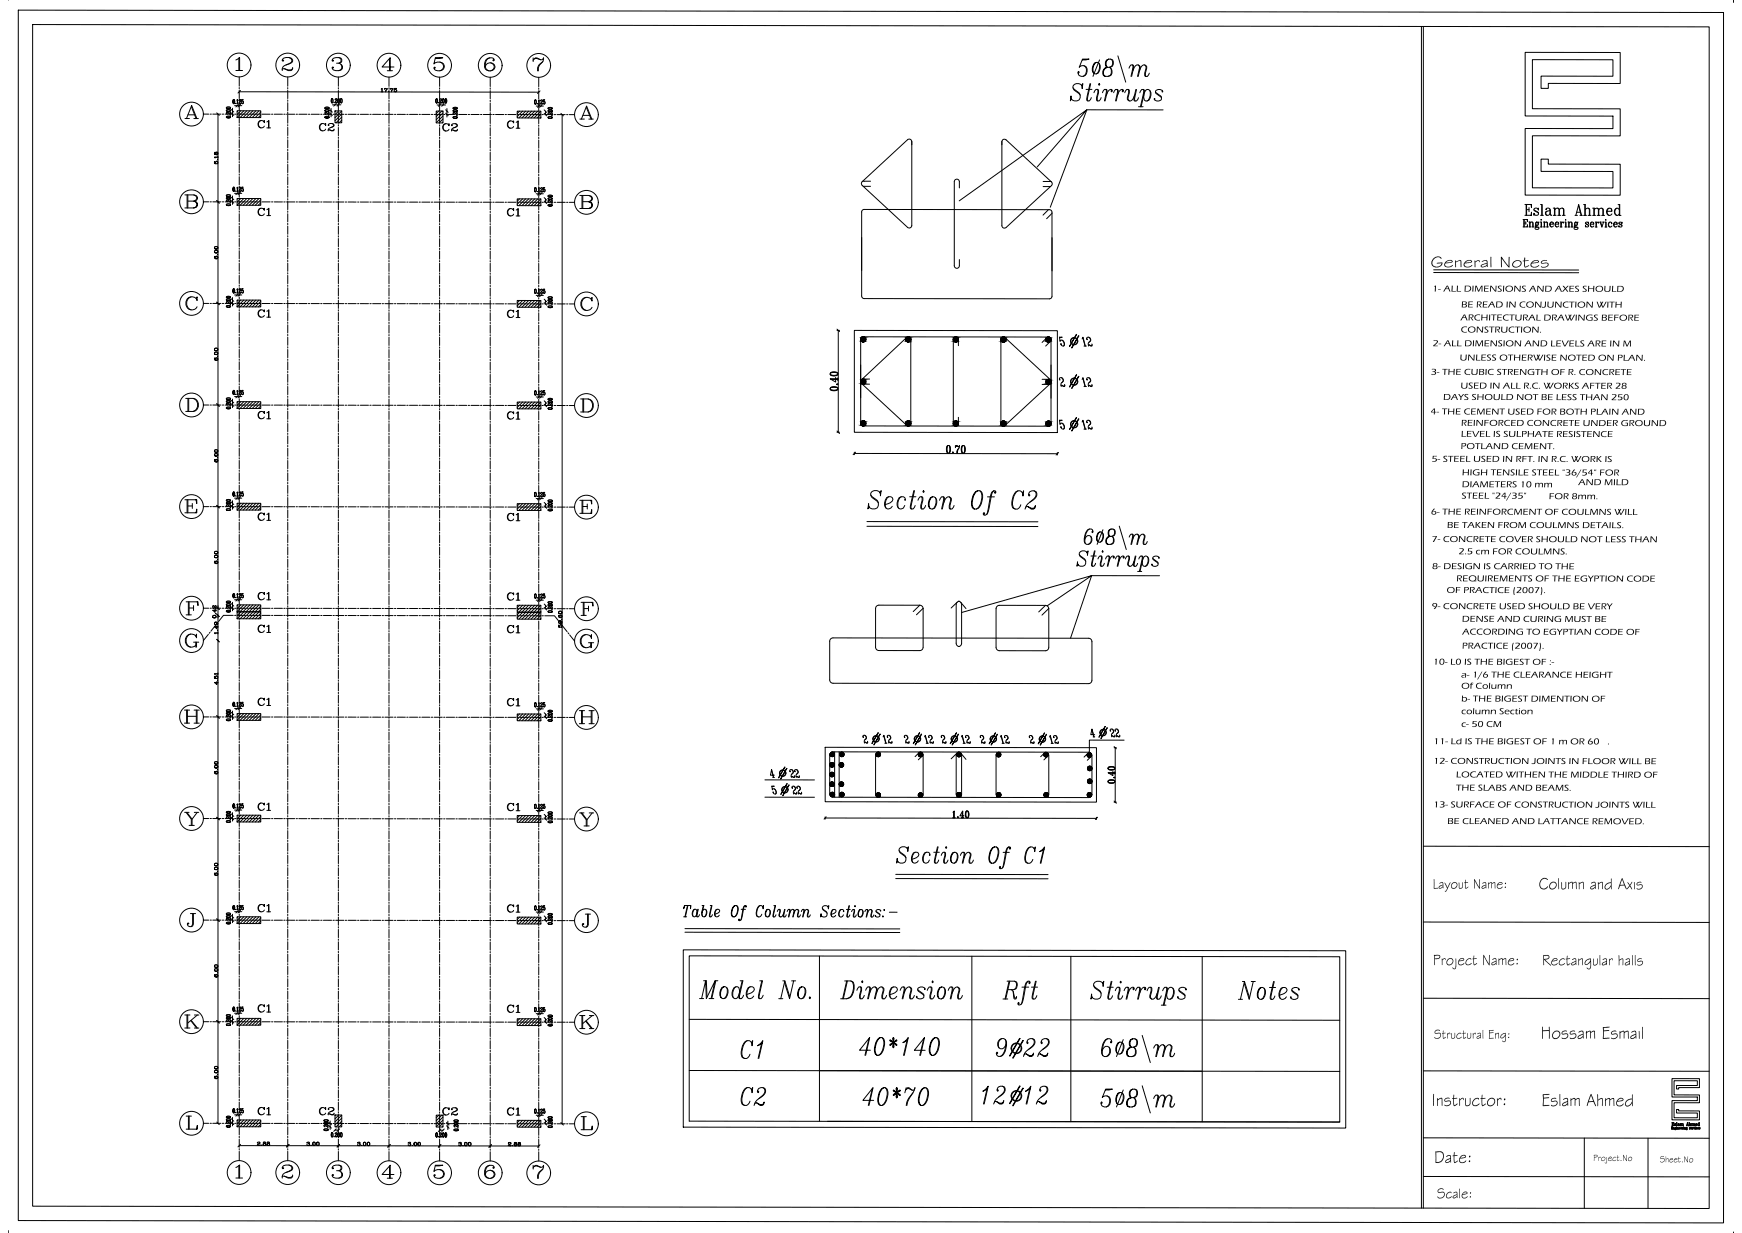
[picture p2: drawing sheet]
<svg xmlns="http://www.w3.org/2000/svg" width="1189mm" height="841mm" viewBox="0 0 1189 841" stroke-linecap="round" stroke-linejoin="round" font-family="sans-serif">
<defs><g id="words">
<text font-size="23.8" x="592" y="353">Section Of C2</text>
<g font-size="22.9">
<text x="684" y="687">Rft</text>
<text x="744" y="687">Stirrups</text>
</g>
<text font-size="22.5" x="730" y="74">Stirrups</text>
<text font-size="21.2" x="611" y="594">Section Of C1</text>
<text font-size="19.8" x="734" y="391">Stirrups</text>
<g font-size="18.1">
<text x="477" y="683">Model No.</text>
<text x="573" y="683">Dimension</text>
<text x="844" y="683">Notes</text>
<text x="505" y="755">C2</text>
<text x="588" y="755">40*70</text>
</g>
<g font-size="17.6">
<text x="505" y="723">C1</text>
<text x="586" y="721">40*140</text>
<text x="679" y="722">9 22</text>
<text x="670" y="754">12 12</text>
</g>
<g font-size="15.1">
<text x="1051" y="708">Hossam Esmail</text>
<text x="977" y="754">Instructor:</text>
<text x="1052" y="754">Eslam Ahmed</text>
</g>
<text font-size="14.6" x="979" y="793">Date:</text>
<g font-size="14.1">
<text x="125" y="82">A</text>
<text x="125" y="495">H</text>
</g>
<text font-size="13.8" x="1050" y="606">Column and Axis</text>
<g font-size="13.7">
<text x="395" y="83">A</text>
<text x="126" y="443">G</text>
<text x="395" y="443">G</text>
<text x="394" y="495">H</text>
<text x="125" y="564">Y</text>
<text x="395" y="564">Y</text>
<text x="125" y="702">K</text>
<text x="395" y="703">K</text>
</g>
<text font-size="13.1" x="976" y="182">General Notes</text>
<text font-size="12.8" x="978" y="658">Project Name: Rectangular halls</text>
<text font-size="12.1" x="981" y="817">Scale:</text>
<text font-size="11.9" x="1040" y="148">Eslam Ahmed</text>
<text font-size="11.8" x="978" y="606">Layout Name:</text>
<text font-size="10.8" x="979" y="708">Structural Eng:</text>
<text font-size="10.6" x="722" y="237">5 12</text>
<g font-size="10.1">
<text x="722" y="265">2 12</text>
<text x="722" y="294">5 12</text>
</g>
<g font-size="9.7">
<text x="616" y="508">2 12</text>
<text x="641" y="508">2 12</text>
<text x="668" y="508">2 12</text>
<text x="525" y="532">4 22</text>
<text x="526" y="543">5 22</text>
</g>
<g font-size="9.3">
<text x="217" y="91">C2</text>
<text x="175" y="356">C1</text>
<text x="175" y="483">C1</text>
<text x="744" y="504">4 22</text>
<text x="588" y="508">2 12</text>
<text x="702" y="508">2 12</text>
<text x="345" y="762">C1</text>
</g>
<g font-size="8.8">
<text x="175" y="89">C1</text>
<text x="345" y="89">C1</text>
<text x="301" y="91">C2</text>
<text x="175" y="148">C1</text>
<text x="345" y="149">C1</text>
<text x="175" y="218">C1</text>
<text x="345" y="218">C1</text>
<text x="175" y="287">C1</text>
<text x="345" y="287">C1</text>
<text x="345" y="356">C1</text>
<text x="175" y="410">C1</text>
<text x="345" y="411">C1</text>
<text x="175" y="433">C1</text>
<text x="345" y="433">C1</text>
<text x="345" y="483">C1</text>
<text x="175" y="554">C1</text>
<text x="345" y="554">C1</text>
<text x="175" y="623">C1</text>
<text x="345" y="623">C1</text>
<text x="175" y="691">C1</text>
<text x="345" y="692">C1</text>
<text x="175" y="762">C1</text>
<text x="217" y="762">C2</text>
<text x="301" y="762">C2</text>
</g>
<text font-size="7.6" x="1087" y="792">Project.No</text>
<text font-size="7.5" x="1133" y="793">Sheet.No</text>
<g font-size="6.8">
<text x="977" y="199">1- ALL DIMENSIONS AND AXES SHOULD</text>
<text x="997" y="210">BE READ IN CONJUNCTION WITH</text>
<text x="997" y="219">ARCHITECTURAL DRAWINGS BEFORE</text>
<text x="997" y="227">CONSTRUCTION.</text>
<text x="978" y="236">2- ALL DIMENSION AND LEVELS ARE IN M</text>
<text x="996" y="246">UNLESS OTHERWISE NOTED ON PLAN.</text>
<text x="976" y="256">3- THE CUBIC STRENGTH OF R. CONCRETE</text>
<text x="997" y="265">USED IN ALL R.C. WORKS AFTER 28</text>
<text x="986" y="273">DAYS SHOULD NOT BE LESS THAN 250</text>
<text x="976" y="283">4- THE CEMENT USED FOR BOTH PLAIN AND</text>
<text x="997" y="290">REINFORCED CONCRETE UNDER GROUND</text>
<text x="997" y="298">LEVEL IS SULPHATE RESISTENCE</text>
<text x="997" y="306">POTLAND CEMENT.</text>
<text x="977" y="315">5- STEEL USED IN RFT. IN R.C. WORK IS</text>
<text x="998" y="324">HIGH TENSILE STEEL &quot;36/54&quot; FOR</text>
<text x="998" y="332">DIAMETERS 10 mm</text>
<text x="1077" y="331">AND MILD</text>
<text x="997" y="340">STEEL &quot;24/35&quot;</text>
<text x="1057" y="340">FOR 8mm.</text>
<text x="977" y="351">6- THE REINFORCMENT OF COULMNS WILL</text>
<text x="988" y="360">BE TAKEN FROM COULMNS DETAILS.</text>
<text x="977" y="370">7- CONCRETE COVER SHOULD NOT LESS THAN</text>
<text x="996" y="378">2.5 cm FOR COULMNS.</text>
<text x="977" y="388">8- DESIGN IS CARRIED TO THE</text>
<text x="994" y="397">REQUIREMENTS OF THE EGYPTION CODE</text>
<text x="988" y="404">OF PRACTICE (2007).</text>
<text x="977" y="415">9- CONCRETE USED SHOULD BE VERY</text>
<text x="998" y="424">DENSE AND CURING MUST BE</text>
<text x="998" y="433">ACCORDING TO EGYPTIAN CODE OF</text>
<text x="998" y="442">PRACTICE (2007).</text>
<text x="978" y="453">10- L0 IS THE BIGEST OF :-</text>
<text x="997" y="462">a- 1/6 THE CLEARANCE HEIGHT</text>
<text x="997" y="470">Of Column</text>
<text x="997" y="479">b- THE BIGEST DIMENTION OF</text>
<text x="997" y="487">column Section</text>
<text x="997" y="496">c- 50 CM</text>
<text x="978" y="508">11- Ld IS THE BIGEST OF 1 m OR 60</text>
<text x="978" y="521">12- CONSTRUCTION JOINTS IN FLOOR WILL BE</text>
<text x="994" y="530">LOCATED WITHEN THE MIDDLE THIRD OF</text>
<text x="994" y="539">THE SLABS AND BEAMS.</text>
<text x="978" y="551">13- SURFACE OF CONSTRUCTION JOINTS WILL</text>
<text x="988" y="562">BE CLEANED AND LATTANCE REMOVED.</text>
</g>
<text font-size="5.3" x="1140" y="769">Eslam Ahmed</text>
</g></defs>
<!-- layer: 0 -->
<g fill="none" stroke="#000" stroke-width=".68">
<path d="M12 7l1164 2v825l-1164-1zM22 17l1144 1v806l-1144-1zM970 18v806M971 18v806M1041 36h65v21h-49v3h-5v-8h49v-11h-55v33h60v19h-60v35h55v-11h-49v-8h5v3h49v21h-65v-45h60v-9h-60zM1039 155h3v-2v2M1040 150v5M1041 151v2M1043 155h2M1044 151v4M1044 152l1-1 1 1v3M1046 151v1v3"/>
<path d="M1046 155h1M1048 154l2 1v1h-2v-1M1048 153v2h2M1048 152v2M1050 152v2M1051 151h1v4M1051 155h2M1052 151v4M1053 155h2M1054 151v4M1054 152l1-1 1 1v3M1055 151l1 1v3"/>
<path d="M1055 155h2M1058 153h2v-1a1.4 1.4 0 0 0-2 0 1.4 1.4 0 0 0 0 2 1.4 1.4 0 0 0 2 0M1059 151l-1 2 1 2M1060 152v1M1061 153h3v-1a1.4 1.4 0 0 0-2 0 1.4 1.4 0 0 0 0 2 1.4 1.4 0 0 0 2 0M1062 151l-1 2 1 2M1063 152l1 1M1065 155h1M1065 151v4M1067 152v-1l-1 1-1 1M1068 151h1v4M1068 155h1"/>
<path d="M1069 151v4M1070 155h1M1071 151v4M1072 151l1 4v-3l-1-1-1 1M1072 155h1M1074 154l3 1v1h-3v-1h1M1075 153v2l2 1M1075 152v2M1076 152v2M1082 152l2 2v1h-2v-1v1v-1M1084 152v-1v1l-1-1-1 1 2 2M1085 153h3v-1a1.4 1.4 0 0 0-2 0 1.4 1.4 0 0 0 0 2 1.4 1.4 0 0 0 2 0"/>
<path d="M1086 151l-1 2 1 2M1087 152l1 1M1089 155h1M1089 151v4M1091 152v-1l-1 1-1 1M1094 151l-1 4-1-4 1 3M1095 151l1 1v3v-3M1095 155h2M1099 152l-1 1 1 2M1100 152v1v-1a1.4 1.4 0 0 0-2 0 1.4 1.4 0 0 0 0 2 1.4 1.4 0 0 0 2 0M1101 153h3v-1a1.4 1.4 0 0 0-2 0 1.4 1.4 0 0 0 0 2 1.4 1.4 0 0 0 2 0M1102 152l-1 1 1 2"/>
<path d="M1103 152l1 1M1105 152l2 2-1 1h-1v-1v1v-1M1107 152h-2l2 2M978 184h99M978 186h99M971 577h195M971 629h195M971 681h195M971 730l195 1M1141 736h19v6h-14v1h-2v-3h14v-3h-15v10h17v5h-17v10h15v-3h-14v-2h2v1h14v6h-19v-13h17v-3h-17zM971 776h195M1081 776v48"/>
<path d="M1125 776v48M971 802l195 1"/>
<circle cx="1049" cy="153" r="1.1"/>
<circle cx="1076" cy="153" r="1.1"/>
</g>
<!-- layer: s-Text -->
<path d="M6 0h.1M1183 0v2M6 839v2M1183 841h.1" fill="none" stroke="#000" stroke-width=".68"/>
<!-- layer: A-Text Table -->
<g fill="none" stroke="#000" stroke-width=".68">
<path d="M467 618v2v-2h5l-1 2v-2M469 618l-2 7M469 618l-1 7M479 618h1l-1 4a2.1 2.1 0 0 1 2-2 2.9 2.9 0 0 1 1 3 2.9 2.9 0 0 1-2 2h-1v-3M480 618l-1 4v3M485 618h1l-2 6 1 1M486 618l-2 7h1l1-1M502 618a5 5 0 0 0-2 7 4 4 0 0 0 4-4 2.1 2.1 0 0 0-2-3 6 6 0 0 0-2 7M503 618a6 6 0 0 1-2 7M508 618v1l-2 8-2 1v-1v1M509 618v1v-1h-1l-1 1-1 9M519 618a6 6 0 0 0-2 7h1"/>
<path d="M520 618h1v2l-1-2a1.8 1.8 0 0 0-1 0 1.8 1.8 0 0 0-2 1l-1 3a2.1 2.1 0 0 0 0 3 2.1 2.1 0 0 0 2 0l2-1M528 618h1l-1 6v1M529 618l-1 7h1l1-1M561 620l3 2a2.2 2.2 0 0 1-1 3 2.2 2.2 0 0 1-3-2v2h1M565 618h1l-1 2a2 2 0 0 0-2-2 2 2 0 0 0-1 2l2 3M579 618l-1 7h1l1-1M580 618l-2 6 1 1M584 618v1zM467 625h2M467 633l147 1M467 636h147M473 621l2-1a3 3 0 0 1-1 5l-2-1z"/>
<path d="M474 620a4 4 0 0 0-1 5M476 620a6 6 0 0 0 0 5h1v-1M477 620a6 6 0 0 0-1 5M482 621a4 4 0 0 1-1 4M488 624l3-2v-1a2.5 2.5 0 0 0-3 1 2.5 2.5 0 0 0 1 3l2-1M489 620a4 4 0 0 0-1 5M506 620h3M524 620a2.7 2.7 0 0 0-2 3 2.7 2.7 0 0 0 2 2 2.7 2.7 0 0 0 2-2 2.7 2.7 0 0 0-2-3 4 4 0 0 0-1 5M525 621a4 4 0 0 1-1 4M530 622l1-2 2 1-1 3 1 1M532 620v5h1a6 6 0 0 0 2-5M535 623v2h1l1-1"/>
<path d="M536 620a6 6 0 0 0-1 5M537 622l1-2h1a6 6 0 0 1-1 5M539 620a6 6 0 0 1-1 5M539 623l1-2h2v1l-1 3M541 620l1 2-1 3M542 623l1-2h2v4M544 620l1 1-1 4h1l1-1M547 622l1-2h1a6 6 0 0 1-1 5M548 620a6 6 0 0 1 0 5M549 623l1-2h2v4M551 620l1 1-1 4h1l1-1M567 624l3-2v-1a2.5 2.5 0 0 0-3 1 2.5 2.5 0 0 0 2 3l1-1"/>
<path d="M569 620a4 4 0 0 0-1 5M574 620a4 4 0 0 0-1 5M576 621v1v-1a2.5 2.5 0 0 0-4 1 2.5 2.5 0 0 0 2 3l2-1M578 620h2M581 622l1-2 1 1v5M583 620l-1 5 2 1v-2M587 620a2.7 2.7 0 0 0-2 3 2.7 2.7 0 0 0 2 3 2.7 2.7 0 0 0 2-3 2.7 2.7 0 0 0-2-3 4 4 0 0 0-1 5M588 621h1a4 4 0 0 1-2 5M590 622l1-2h1a6 6 0 0 1-1 6M592 620a6 6 0 0 1-1 6M592 623l1-2h2v5M594 620l1 1-1 4 2 1v-2"/>
<path d="M598 621l3 3v1l-3 1-1-2 1 1M601 621l-1-1-2 1v1l3 2M603 625v1zM603 620v1zM607 622h5M466 648l452 1v120h-452zM559 652v113M663 652v113M731 652v113M820 652v113M470 695l444 1M756 709a10 10 0 0 0-3 11"/>
<path d="M757 714a5 5 0 0 1-2 7M758 710v1h1l-1-2a4 4 0 0 0-5 3 9 9 0 0 0 0 8 3 3 0 0 0 5-2 3 3 0 0 0-3-4l-3 3M764 711a5 5 0 0 0-1 8h1a5 5 0 0 0 1-8h-1a6 6 0 0 0-2 7M766 711a6 6 0 0 1-2 8M767 709l-5 12M773 709a3 3 0 0 0-2 2 3 3 0 0 0 1 3h3a3 3 0 0 0-1-5 3 3 0 0 0-3 2 3 3 0 0 0 1 3M774 709a3 3 0 0 1 2 3 3 3 0 0 1-2 2 3 3 0 0 1 1 6 3 3 0 0 1-6-1 4 4 0 0 1 3-5 4 4 0 0 0-3 3 4 4 0 0 0 2 4M774 715a4 4 0 0 1 0 5l-1 1M780 706l5 19M787 715l2-2h1h1l-2 8M790 713v1l-1 7M790 717l2-4a2 2 0 0 1 3 1l-1 7"/>
<path d="M794 713l1 1v1l-2 6M795 717l2-4a2 2 0 0 1 3 1l-1 4v3M798 713l1 1-1 6 1 1h1l2-3M470 730l444 1M755 743h4h-4l-3 6a3 3 0 0 1 4-1 3 3 0 0 1 2 4 3 3 0 0 1-3 3 3 3 0 0 1-4-3h1v1M755 748a4 4 0 0 1 0 7M764 745a5 5 0 0 0-1 8h1a5 5 0 0 0 1-8h-1a6 6 0 0 0-2 8M766 746a6 6 0 0 1-2 7M767 743l-5 12M773 743a3 3 0 0 0-2 2 3 3 0 0 0 1 4l3-1a3 3 0 0 0-1-5 3 3 0 0 0-3 2 3 3 0 0 0 1 4M774 743a3 3 0 0 1 2 3 3 3 0 0 1-2 3 3 3 0 0 1 1 5 3 3 0 0 1-6-1 4 4 0 0 1 3-4 4 4 0 0 0-3 2 4 4 0 0 0 2 4M774 749a4 4 0 0 1 0 5l-1 1"/>
<path d="M780 741l5 18M787 749l2-2h1l1 1-2 7M790 747v2l-1 6M790 751l2-3a2 2 0 0 1 3 0l-1 7M794 747l1 1v1l-2 6M795 751l2-3a1.9 1.9 0 0 1 3 0l-1 5v2M798 747l1 1-1 7h1h1l2-2M565 765h349v-112l-444-1v113h444"/>
</g>
<!-- layer: A-L bars -->
<g fill="none" stroke="#000" stroke-width=".68">
<path d="M589 230h127M622 232v2M654 232v4M683 232v2M715 230l-4 4M717 233l-3 3M711 259h5M716 259h.1M716 259a1.7 1.7 0 0 1 1 1 1.7 1.7 0 0 1-1 2h-5M589 291h127M566 515h2zM566 514l2 1z"/>
<path d="M567 514l1 1zM567 515h1zM567 513l1 2zM568 513v2zM568 515v1zM568 515l1 1zM568 515h1zM568 515h2zM568 515l1-1zM568 515l-1 1zM569 513l-1 2zM573 515h1z"/>
<path d="M573 514l1 1zM573 513l1 2zM573 516l1-1zM574 513v2zM574 515v1zM574 515l1 1zM574 515l2 1zM574 515h2zM574 515l2-1zM575 513l-1 2zM598 515h1zM598 514l1 1z"/>
<path d="M598 516l1-1zM598 513l1 2zM599 513v2zM599 515v1zM599 515l1 1zM599 515h2zM599 515l2-1zM599 515l-1 1zM600 513l-1 2zM627 515h1zM627 514l1 1zM627 516l1-1z"/>
<path d="M627 513l1 2zM628 513v2zM628 515v1zM628 515l1 1zM628 515h2zM628 515l2-1zM628 515l1-1zM628 515l-1 1zM629 513l-1 2zM653 515h1zM653 514l1 1zM653 516l1-1z"/>
<path d="M654 513v2zM654 515l1 1zM654 515l2 1zM654 515h2zM654 515l2-1zM654 515v1zM655 513l-1 2zM680 515h1zM680 514l1 1zM680 516l1-1zM681 513v2zM681 515v1z"/>
<path d="M681 515l1 1zM681 515l2 1zM681 515h2zM681 515l2-1zM682 513l-1 2zM712 515h2zM712 514l2 1zM713 514l1 1zM713 515h1zM713 516l1-1zM713 513l1 2zM714 513v2z"/>
<path d="M714 515v1zM714 515l1 1zM714 515h1zM714 515l1-1zM714 515l-1 1zM715 513l-1 2zM715 514l-1 1zM742 515h1zM742 516l1-1zM742 514l1 1zM743 514v1zM743 513v2z"/>
<path d="M743 515v2zM743 515l1 2zM743 515l1 1zM743 515l2 1zM743 515h2zM743 515l2-1zM743 515v1zM744 513l-1 2zM744 514l-1 1zM745 514l-2 1zM566 535h2zM566 528h2z"/>
<path d="M566 522h2zM566 529l2-1zM566 521l2 1zM566 534l2 1zM566 536l2-1zM567 534l1 1zM567 536l1-1zM567 527l1 1zM567 529l1-1zM567 521l1 1zM567 523l1-1zM567 520l1 2z"/>
<path d="M567 533l1 2zM568 533v2zM568 527v1zM568 520v2zM568 535v1zM568 535l1 1zM568 535h1zM568 535l1-1zM568 535l-1 1zM568 528v2zM568 528l1 1zM568 528h1z"/>
<path d="M568 528l1-1zM568 528l-1 1zM568 528l-1 2zM568 522v1zM568 522l1 1zM568 522h1zM568 522l1-1zM568 522l-1 1zM568 534v1zM569 534l-1 1zM569 527l-1 1zM569 520l-1 2z"/>
<path d="M573 535h1zM573 522h1zM573 521l1 1zM573 534l1 1zM573 536l1-1zM573 523l1-1zM573 520l1 2zM574 534v1zM574 520v2zM574 533v2zM574 535v1zM574 535l1 1z"/>
<path d="M574 535l2 1zM574 535h2zM574 535l2-1zM574 535l1-1zM574 535l-1 1zM574 522v1zM574 522l1 1zM574 522h2zM574 522l2-1zM574 522l-1 1zM575 533l-1 2zM575 520l-1 2z"/>
<path d="M575 534l-1 1zM575 521l-1 1zM742 533h2zM742 524h2zM742 532l2 1zM742 525l2-1zM742 534l2-1zM742 523l2 1zM743 532l1 1zM743 523l1 1zM743 531l1 2zM744 533v1z"/>
<path d="M744 533l1 1zM744 533h1zM744 533l1-1zM744 531v2zM744 533l-1 1zM744 524v2zM744 524l1 1zM744 524h1zM744 524l1-1zM744 523v1zM744 524l-1 1zM744 524l-1 2z"/>
<path d="M744 532v1zM745 532l-1 1zM745 523l-1 1zM567 542h1zM567 541l1 1zM567 543l1-1zM568 540v2zM568 542v1zM568 542l1 1zM568 542h2zM568 542l2-1zM568 542l1-1z"/>
<path d="M568 542l-1 1zM569 540l-1 2zM569 541l-1 1zM573 542h2zM573 541l2 1zM573 543l2-1zM574 541l1 1zM574 540l1 2zM575 542v1zM575 542l1 1zM575 542h1zM575 542l1-1z"/>
<path d="M575 540v2zM575 542l-1 1zM575 541v1zM598 542h1zM598 543l1-1zM598 541l1 1zM599 541v1zM599 542v2zM599 542l1 2zM599 542l1 1zM599 542l2 1zM599 542h2z"/>
<path d="M599 542l-1 2zM600 541l-1 1zM627 542h1zM627 543l1-1zM627 541l1 1zM628 541v1zM628 542v2zM628 542l1 2zM628 542l1 1zM628 542l2 1zM628 542h2zM628 542l1-1z"/>
<path d="M628 542l-1 1zM629 541l-1 1zM653 542h1zM653 542h2zM653 543l1-1zM653 543l2-1zM653 541l1 1zM653 541l2 1zM654 541v1zM654 541l1 1zM654 542v2zM654 542l1 2z"/>
<path d="M654 542l1 1zM654 542l2 1zM654 542h2zM654 542l2-1zM654 542v1zM655 542v2zM655 542v1zM655 542l1 1zM655 542h1zM655 542l1-1zM655 541v1zM655 542l-1 1z"/>
<path d="M655 542l-1 2zM655 541l-1 1zM680 542h2zM680 543l2-1zM680 541l2 1zM681 541l1 1zM682 542v2zM682 542v1zM682 542l1 1zM682 542h1zM682 542l1-1zM682 541v1z"/>
<path d="M682 542l-1 1zM682 542l-1 2zM712 542h2zM712 543l2-1zM713 541l1 1zM713 543l1-1zM714 541v1zM714 542v2zM714 542l1 1zM714 542h2zM714 542h1zM714 542l1-1z"/>
<path d="M714 542l-1 1zM714 542l-1 2zM715 541l-1 1zM742 542h2zM742 543l2-1zM742 541l2 1zM743 541l1 1zM744 542v2zM744 542l1 1zM744 542h1zM744 542l1-1zM744 541v1z"/>
<path d="M744 542l-2 1zM744 542l-1 2z"/>
<circle cx="589" cy="231" r="1.7"/>
<circle cx="620" cy="231" r="1.7"/>
<circle cx="652" cy="232" r="1.7"/>
<circle cx="685" cy="232" r="1.7"/>
<circle cx="716" cy="232" r="1.7"/>
<circle cx="589" cy="289" r="1.7"/>
<circle cx="620" cy="289" r="1.7"/>
<circle cx="652" cy="289" r="1.7"/>
<circle cx="685" cy="289" r="1.7"/>
<circle cx="716" cy="289" r="1.7"/>
</g>
<!-- layer: A-Stirrups -->
<g fill="none" stroke="#000" stroke-width=".68">
<path d="M684 96l2-1h1l31 29v1v2l-31 28a1.7 1.7 0 0 1-2 0 1.7 1.7 0 0 1-1-1zM588 124l31-29a1.7 1.7 0 0 1 2 0 1.7 1.7 0 0 1 1 2v57a1.7 1.7 0 0 1-1 1 1.7 1.7 0 0 1-2 0l-31-29v-1zM589 124h5M589 127h5M590 124h.1M655 128v-4a1.7 1.7 0 0 0-2-2 1.7 1.7 0 0 0-2 2v57a1.7 1.7 0 0 0 2 2 1.7 1.7 0 0 0 2-2v-4M712 124h5M712 127h5M716 124h.1M589 143h1h127l1 2v58l-2 1-127-1-1-1v-57zM716 143l-4 4M718 146l-4 3"/>
<path d="M587 231v58M618 230l-30 29M622 234v55M651 232v57M683 234v55M686 231l31 28M717 232v57M589 259h4M588 262l30 28M588 262h5M717 262l-31 28M654 285v4"/>
<path d="M628 413l-5 4M630 415l-5 4M713 413l-4 4M716 415l-5 5M567 513h2h175l1 1v1v27l-1 2h-1h-175l-1-1-1-2v-26zM570 513v31M573 513v31M600 513l-2 1v1v27v1l2 1M627 514l-2 2M628 513l1 1 1 1v27l-1 1-1 1M629 516l-2 2M653 514l-4 4"/>
<path d="M654 513l2 1v1v27a1.9 1.9 0 0 1-2 2 1.9 1.9 0 0 1-1-2v-27v-1l2-1M656 514l3 4M682 513l-2 1v1v27v1l2 1M713 514l-3 2M713 513l2 1 1 1v27l-1 1-2 1M715 516l-3 2M742 514l-2 2M745 516l-3 3"/>
</g>
<!-- layer: A-L bars -->
<g fill="#000" stroke="#000" stroke-width=".68">
<path d="M589 233h1zM619 230h1zM652 233h1zM684 230h1zM589 262h1zM619 287h1zM652 291h1zM684 287h1z"/>
<path d="M589 230h1zM589 230h1z"/>
<path d="M589 230h1zM588 230h2z"/>
<path d="M588 230h2zM588 230h2z"/>
<path d="M588 233h2zM588 233h2z"/>
<path d="M588 230h2zM588 230h2z"/>
<path d="M588 233h2zM588 233h2z"/>
<path d="M588 230h2zM588 230h2z"/>
<path d="M588 233h2zM588 233h2z"/>
<path d="M588 230h3zM588 230h3z"/>
<path d="M588 233h2zM588 233h2z"/>
<path d="M588 230l3 1zM588 230l3 1z"/>
<path d="M588 232h3zM588 232l2 1z"/>
<path d="M588 231h3zM588 231h3z"/>
<path d="M588 232h3zM588 232h3z"/>
<path d="M587 231h4zM587 231h4z"/>
<path d="M587 232h4zM587 232h4z"/>
<path d="M587 231h4zM587 231h4z"/>
<path d="M587 232h4zM587 232h4z"/>
<path d="M587 231h4zM587 231l4 1z"/>
<path d="M619 230h1zM619 230h1z"/>
<path d="M619 233h1zM619 233h1z"/>
<path d="M619 230h2zM619 230h2z"/>
<path d="M619 233h1zM619 233h1z"/>
<path d="M619 230h2zM619 230h2z"/>
<path d="M619 233h2zM619 233h1z"/>
<path d="M619 230h2zM619 230h2z"/>
<path d="M619 233h2zM619 233h2z"/>
<path d="M619 230l2 1zM619 230l2 1z"/>
<path d="M619 233h2zM619 233h2z"/>
<path d="M618 231h3zM618 231h3z"/>
<path d="M618 232h3zM618 232l3 1z"/>
<path d="M618 231h4zM618 231h4z"/>
<path d="M618 232h3zM618 232h3z"/>
<path d="M618 231h4zM618 231h4z"/>
<path d="M618 232h4zM618 232h3z"/>
<path d="M618 231l4 1zM618 231l4 1z"/>
<path d="M618 232h4zM618 232h4z"/>
<path d="M618 232h4zM618 232h4z"/>
<path d="M652 230h1zM652 230h1z"/>
<path d="M652 230h1zM652 230h1z"/>
<path d="M652 230h1zM651 230h2z"/>
<path d="M652 233h1zM652 233h1z"/>
<path d="M651 230h2zM651 230h2z"/>
<path d="M651 233h2zM651 233h2z"/>
<path d="M651 230h3zM651 230h3z"/>
<path d="M651 233h2zM651 233h2z"/>
<path d="M651 230l3 1zM651 230l3 1z"/>
<path d="M651 233h3zM651 233h2z"/>
<path d="M651 231h3zM651 231h3z"/>
<path d="M651 233h3zM651 233h3z"/>
<path d="M651 231h3zM651 231h3z"/>
<path d="M651 232h3zM651 232l3 1z"/>
<path d="M651 231h3zM651 231h3z"/>
<path d="M651 232h3zM651 232h3z"/>
<path d="M651 231l3 1zM651 231l3 1z"/>
<path d="M651 232h3zM651 232h3z"/>
<path d="M651 232h3zM651 232h3z"/>
<path d="M684 230h1zM684 230h1z"/>
<path d="M684 233h1zM684 233h1z"/>
<path d="M684 230h2zM684 230h2z"/>
<path d="M684 233h1zM684 233h1z"/>
<path d="M684 230h2zM684 230h2z"/>
<path d="M684 233h2zM684 233h1z"/>
<path d="M684 230h2zM684 230h2z"/>
<path d="M684 233h2zM684 233h2z"/>
<path d="M684 230l2 1zM684 230l2 1z"/>
<path d="M684 233h2zM684 233h2z"/>
<path d="M683 231h3zM683 231h3z"/>
<path d="M683 233h3zM683 233h3z"/>
<path d="M683 231h3zM683 231h3z"/>
<path d="M683 232h3zM683 232l3 1z"/>
<path d="M683 231h4zM683 231h4z"/>
<path d="M683 232h3zM683 232h3z"/>
<path d="M683 231l4 1zM683 231l4 1z"/>
<path d="M683 232h4zM683 232h3z"/>
<path d="M683 232h4zM683 232h4z"/>
<path d="M715 230h1zM715 230h1z"/>
<path d="M715 230h1zM715 230h1z"/>
<path d="M715 233h1zM715 233h1z"/>
<path d="M715 230h1zM715 230h1z"/>
<path d="M715 233h1zM715 233h1z"/>
<path d="M715 230h2zM714 230h3z"/>
<path d="M715 233h1zM715 233h1z"/>
<path d="M714 230h3zM714 230h3z"/>
<path d="M714 233h3zM714 233h2z"/>
<path d="M714 230l3 1zM714 230l3 1z"/>
<path d="M714 233h3zM714 233h3z"/>
<path d="M714 231h3zM714 231h3z"/>
<path d="M714 233h3zM714 233h3z"/>
<path d="M714 231h3zM714 231h3z"/>
<path d="M714 232h3zM714 232l3 1z"/>
<path d="M714 231h3zM714 231h3z"/>
<path d="M714 232h3zM714 232h3z"/>
<path d="M714 231l3 1zM714 231l3 1z"/>
<path d="M714 232h3zM714 232h3z"/>
<path d="M714 232h3zM714 232h3z"/>
<path d="M589 259h1zM589 259h1z"/>
<path d="M589 259h1zM588 259h2z"/>
<path d="M588 259h2zM588 259h2z"/>
<path d="M588 259h2zM588 259h2z"/>
<path d="M588 259h2zM588 259h2z"/>
<path d="M588 259h3zM588 259h3z"/>
<path d="M588 259l3 1zM588 259l3 1z"/>
<path d="M588 260h3zM588 260h3z"/>
<path d="M587 260h4zM587 260h4z"/>
<path d="M715 259h1zM715 259h1z"/>
<path d="M715 259h1zM715 259h1z"/>
<path d="M715 259h1zM715 259h1z"/>
<path d="M715 259h2zM714 259h3z"/>
<path d="M714 259h3zM714 259h3z"/>
<path d="M714 259h3zM714 259h3z"/>
<path d="M714 259l3 1zM714 259l3 1z"/>
<path d="M714 260h3zM714 260h3z"/>
<path d="M714 260h3zM714 260h3z"/>
<path d="M588 262h2zM588 262h2z"/>
<path d="M588 262h2zM588 262h2z"/>
<path d="M588 262h2zM588 262h2z"/>
<path d="M588 261h2zM588 261l2 1z"/>
<path d="M588 261h3zM588 261h2z"/>
<path d="M588 261h3zM588 261h3z"/>
<path d="M587 261h4zM587 261h4z"/>
<path d="M587 260h4zM587 260h4z"/>
<path d="M587 261h4zM587 261h4z"/>
<path d="M587 260h4zM587 260l4 1z"/>
<path d="M715 262h1zM715 262h1z"/>
<path d="M715 262h1zM715 262h1z"/>
<path d="M715 262h1zM715 262h1z"/>
<path d="M714 262h3zM714 262h2z"/>
<path d="M714 262h3zM714 262h3z"/>
<path d="M714 261h3zM714 261l3 1z"/>
<path d="M714 261h3zM714 261h3z"/>
<path d="M714 261h3zM714 261h3z"/>
<path d="M714 260h3zM714 260h3z"/>
<path d="M714 261h3zM714 261h3z"/>
<path d="M714 260h3zM714 260l3 1z"/>
<path d="M589 287h1zM589 287h1z"/>
<path d="M589 287h1zM588 287h2z"/>
<path d="M589 290h1zM589 290v1z"/>
<path d="M588 287h2zM588 287h2z"/>
<path d="M588 290h2zM588 290h2z"/>
<path d="M588 287h2zM588 287h2z"/>
<path d="M588 290h2zM588 290h2z"/>
<path d="M588 287l2 1zM588 288h2z"/>
<path d="M588 290h2zM588 290h2z"/>
<path d="M588 288h3zM588 288h3z"/>
<path d="M588 290h2zM588 290h2z"/>
<path d="M588 288h3zM588 288h3z"/>
<path d="M588 290h3zM588 290h2z"/>
<path d="M588 288h3zM588 288h3z"/>
<path d="M588 290h3zM588 290h3z"/>
<path d="M587 288l4 1zM587 288l4 1z"/>
<path d="M587 289h4zM587 289l4 1z"/>
<path d="M587 289h4zM587 289h4z"/>
<path d="M587 289h4zM587 289h4z"/>
<path d="M587 289h4zM587 289h4z"/>
<path d="M619 287h1zM619 287h1z"/>
<path d="M619 291h1zM619 291h1z"/>
<path d="M619 287h2zM619 287h2z"/>
<path d="M619 290h1zM619 290l1 1z"/>
<path d="M619 287h2zM619 287h2z"/>
<path d="M619 290h2zM619 290h1z"/>
<path d="M619 287l2 1zM619 288h2z"/>
<path d="M619 290h2zM619 290h2z"/>
<path d="M619 288h2zM619 288h2z"/>
<path d="M619 290h2zM619 290h2z"/>
<path d="M618 288h3zM618 288h3z"/>
<path d="M618 290h3zM618 290h3z"/>
<path d="M618 288h4zM618 288h4z"/>
<path d="M618 290h3zM618 290h3z"/>
<path d="M618 288l4 1zM618 288l4 1z"/>
<path d="M618 289h4zM618 289l3 1z"/>
<path d="M618 289h4zM618 289h4z"/>
<path d="M618 289h4zM618 289h4z"/>
<path d="M618 289h4zM618 289h4z"/>
<path d="M652 287h1zM652 287h1z"/>
<path d="M652 287h1zM652 287h1z"/>
<path d="M652 287h1zM651 287h2z"/>
<path d="M652 290h1zM652 290l1 1z"/>
<path d="M651 287l2 1zM651 288h2z"/>
<path d="M651 290h2zM651 290h2z"/>
<path d="M651 288h3zM651 288h3z"/>
<path d="M651 290h2zM651 290h2z"/>
<path d="M651 288h3zM651 288h3z"/>
<path d="M651 290h3zM651 290h2z"/>
<path d="M651 288h3zM651 288h3z"/>
<path d="M651 290h3zM651 290h3z"/>
<path d="M651 288h3zM651 288h3z"/>
<path d="M651 290h3zM651 290h3z"/>
<path d="M651 288l3 1zM651 288l3 1z"/>
<path d="M651 289h3zM651 289l3 1z"/>
<path d="M651 289h3zM651 289h3z"/>
<path d="M651 289h3zM651 289h3z"/>
<path d="M651 289h3zM651 289h3z"/>
<path d="M684 287h1zM684 287h1z"/>
<path d="M684 291h1zM684 291h1z"/>
<path d="M684 287h2zM684 287h2z"/>
<path d="M684 291h1zM684 291h1z"/>
<path d="M684 287l2 1zM684 288h2z"/>
<path d="M684 290h2zM684 290l1 1z"/>
<path d="M684 288h2zM684 288h2z"/>
<path d="M684 290h2zM684 290h2z"/>
<path d="M684 288h2zM684 288h2z"/>
<path d="M684 290h2zM684 290h2z"/>
<path d="M683 288h3zM683 288h3z"/>
<path d="M683 290h3zM683 290h3z"/>
<path d="M683 288h3zM683 288h3z"/>
<path d="M683 290h3zM683 290h3z"/>
<path d="M683 288l4 1zM683 288l4 1z"/>
<path d="M683 289h3zM683 289l3 1z"/>
<path d="M683 289h4zM683 289h4z"/>
<path d="M683 289h4zM683 289h3z"/>
<path d="M683 289h4zM683 289h4z"/>
<path d="M715 287h1zM715 287h1z"/>
<path d="M715 287h1zM715 287h1z"/>
<path d="M715 291h1zM715 291h1z"/>
<path d="M715 287h1zM715 287h1z"/>
<path d="M715 291h1zM715 291h1z"/>
<path d="M715 287l2 1zM714 288h3z"/>
<path d="M715 290h1zM715 290l1 1z"/>
<path d="M714 288h3zM714 288h3z"/>
<path d="M714 290h3zM714 290h2z"/>
<path d="M714 288h3zM714 288h3z"/>
<path d="M714 290h3zM714 290h3z"/>
<path d="M714 288h3zM714 288h3z"/>
<path d="M714 290h3zM714 290h3z"/>
<path d="M714 288h3zM714 288h3z"/>
<path d="M714 290h3zM714 290h3z"/>
<path d="M714 288l3 1zM714 288l3 1z"/>
<path d="M714 289h3zM714 289l3 1z"/>
<path d="M714 289h3zM714 289h3z"/>
<path d="M714 289h3zM714 289h3z"/>
<path d="M714 289h3zM714 289h3z"/>
</g>
<!-- layer: stirrups -->
<path d="M589 259a1.8 1.8 0 0 0-2 1 1.8 1.8 0 0 0 2 2M589 259h.1M598 413h2h28h1l1 2v26l-1 2-1 1h-28l-2-1v-2v-26zM653 411l-4 4M654 410l2 1v1v27a1.9 1.9 0 0 1-2 2 1.9 1.9 0 0 1-1-2v-27v-1l2-1M656 411l3 4M680 414l2-1h31l2 1 1 1v27l-1 1-2 1h-31l-2-1v-1v-27zM569 435l-2 1-1 1v27l1 1 1 1h175h1l1-1v-27v-2l-1-1h-175" fill="none" stroke="#000" stroke-width=".68"/>
<!-- layer: A-Small Sections -->
<path d="M583 225l139 1v69h-139zM563 510h185v37h-185z" fill="none" stroke="#000" stroke-width=".68"/>
<!-- layer: A-Text Rft Sections -->
<g fill="none" stroke="#000" stroke-width=".68">
<path d="M763 38l5 18M739 41l4-1h-4l-2 6a3 3 0 0 1 3-1 3 3 0 0 1 2 4 3 3 0 0 1-3 3 3 3 0 0 1-3-3h1l-1 1M740 45a4 4 0 0 1-1 7M748 43a4 4 0 0 0-3 3 4 4 0 0 0 3 4 5 5 0 0 0 1-7h-1a6 6 0 0 0-2 7M750 43a6 6 0 0 1-2 7M750 41l-4 11M757 40a3 3 0 0 0-3 3 3 3 0 0 0 2 3l3-1a3 3 0 0 0-1-5 3 3 0 0 0-3 2 3 3 0 0 0 1 4M758 40a3 3 0 0 1 1 3 3 3 0 0 1-2 3 3 3 0 0 1 1 5 3 3 0 0 1-5-1 4 4 0 0 1 3-4 3 3 0 0 0-3 3 3 3 0 0 0 1 3M758 46a4 4 0 0 1 0 6h-2M771 47l1-3h1l1 1-2 7M773 44v2l-1 6M773 48l2-3a1.9 1.9 0 0 1 3 0l-1 7"/>
<path d="M777 44l1 1v2l-2 5M778 48l1-3a2 2 0 0 1 4 0l-1 5v2M781 44l1 1-1 7h1h1l1-2M794 75h-52l-25 66M708 114l34-39-87 62M592 356h116M592 359h116M764 359l5 16M744 361l-3 3-1 3 1 4M744 366a4 4 0 0 1-1 5M746 362v1v-2a4 4 0 0 0-4 1 4 4 0 0 0-2 3 4 4 0 0 0 2 6 3 3 0 0 0 3-2 3 3 0 0 0-3-4l-2 3M751 363a4 4 0 0 0-3 3 4 4 0 0 0 3 4 4 4 0 0 0 2-4 4 4 0 0 0-2-3 5 5 0 0 0-2 6"/>
<path d="M752 363a5 5 0 0 1-1 7M753 361l-4 10M758 361a2.5 2.5 0 0 0-2 3 2.5 2.5 0 0 0 3 2l1-1a2.7 2.7 0 0 0-1-4 2.8 2.8 0 0 0-2 2 2.8 2.8 0 0 0 0 3M759 361a2.8 2.8 0 0 1 2 3 2.8 2.8 0 0 1-2 2 3 3 0 0 1 1 5 3 3 0 0 1-5-1 3 3 0 0 1 2-4 3 3 0 0 0-2 2 3 3 0 0 0 1 3M759 366a4 4 0 0 1 0 5h-1M771 366l1-2 1 1-1 6M773 364v2l-1 5M773 368l2-3a1.7 1.7 0 0 1 2 0l-1 6M776 364l1 2-1 5M777 368l2-3a1.7 1.7 0 0 1 2 0v4v2M780 364l1 1a8 8 0 0 0 0 6h1l1-2M791 393h-46l-14 42"/>
<path d="M715 413l30-20-89 25M767 505h-24v10M522 532h34M522 544h34M611 596l104 1M611 599h104"/>
</g>
<!-- layer: A-Hatch column -->
<g fill="none" stroke="#000" stroke-width=".68">
<path d="M162 76h.1M164 76l-2 2M166 76l-4 4M168 76l-4 4M171 76l-5 4M173 76l-5 4M175 76l-5 4M177 76l-5 4M178 76l-4 4M355 76l-2 1M357 76l-4 4M359 76l-5 4"/>
<path d="M361 76l-5 4M363 76l-5 4M365 76l-5 4M367 76l-5 4M369 76l-5 4M369 78l-2 2M369 80h.1M162 135v1M164 135l-2 3M166 135l-4 5M168 135l-4 5M171 135l-5 5"/>
<path d="M173 135l-5 5M175 135l-5 5M177 135l-5 5M178 136l-4 4M355 136l-2 1M357 136l-4 3M359 136l-5 4M361 136l-5 4M363 136l-5 4M365 136l-5 4M367 136l-5 4M369 136l-5 4"/>
<path d="M369 138l-2 2M369 140h.1M162 205h.1M164 205l-2 2M166 205l-4 4M168 205l-4 4M171 205l-5 4M173 205l-5 4M175 205l-5 4M177 205l-5 4M178 206l-4 3M355 205l-2 2"/>
<path d="M357 205l-4 4M359 205l-5 5M361 205l-5 5M363 205l-5 5M365 205l-5 5M367 205l-5 5M369 205l-5 5M369 207l-2 3M369 209v1M572 225v70M567 255l2 1 3-1M567 255l3-1 2 1"/>
<path d="M567 254h3h2v1a2.9 2.9 0 0 1-3 1 2.9 2.9 0 0 1-2-1zM567 256h2h2M567 254h2h2M567 259h5M570 257v4l-3-3h5M571 259h1M572 259h.1M572 258v1M572 258h-1M572 258h.1M162 274h.1M164 274l-2 2"/>
<path d="M166 274l-4 5M168 274l-4 5M171 274l-5 5M173 274l-5 5M175 274l-5 5M177 274l-5 5M178 275l-4 4M355 274l-2 2M357 274l-4 4M359 274l-5 5M361 274l-5 5M363 274l-5 5"/>
<path d="M365 274l-5 5M367 274l-5 5M369 274l-5 5M369 276l-2 3M369 278v1M567 265l2 1 3-1M567 265l2-1 3 1M567 264h2h2l1 1a3 3 0 0 1-5 0zM567 266h4M567 264h2h2M571 262h1zM571 262h.1"/>
<path d="M583 309h139M646 304h1l1 1v3l-1 1-1-1zM646 304v5M647 304l-1 2v2l1 1M647 304l1 2-1 3M648 304v5M650 308v1zM650 309h.1M652 304v1M652 304h1M654 307l-1 2M654 305l-1-1-1 1 1-1 1 1 1-1-2 5v-2l2-2"/>
<path d="M657 304h1l1 1v3l-1 1-2-1zM657 304v5M657 304l-1 2 1 3M658 304v2v3M658 304v5M162 343v1M164 343l-2 3M166 343l-4 5M168 343l-4 5M171 343l-5 5M173 343l-5 5M175 343l-5 5"/>
<path d="M177 343l-5 5M178 344l-4 4M355 344l-2 1M357 344l-4 3M359 344l-5 4M361 344l-5 4M363 344l-5 4M365 344l-5 4M367 344l-5 4M369 344l-5 4M369 346l-2 2M369 348h.1"/>
<path d="M162 417v1M162 413h.1M164 417l-2 3M164 413l-2 2M166 417l-4 5M166 413l-4 4M168 417l-4 5M168 413l-4 4M171 417l-5 5M171 413l-5 4M173 417l-5 5M173 413l-5 4"/>
<path d="M175 417l-5 5M175 413l-5 4M177 417l-5 5M177 413l-5 4M178 418l-4 4M178 413l-4 4M178 416l-2 1M355 418l-2 1M355 413l-2 1M357 418l-4 3M357 413l-4 4M359 418l-5 4"/>
<path d="M359 413l-5 4M361 418l-5 4M361 413l-5 4M363 418l-5 4M363 413l-5 4M365 418l-5 4M365 413l-5 4M367 418l-5 4M367 413l-5 4M369 418l-5 4M369 413l-5 4M369 420l-2 2"/>
<path d="M369 415l-2 2M369 417h.1M178 420l-2 2M369 422h.1M162 487h.1M164 487l-2 2M166 487l-4 4M168 487l-4 4M171 487l-5 4M173 487l-5 4M175 487l-5 4M177 487l-5 4"/>
<path d="M178 488l-4 3M178 490l-2 1M355 487l-2 2M357 487l-4 4M359 487l-5 5M361 487l-5 5M363 487l-5 5M365 487l-5 5M367 487l-5 5M369 487l-5 5M369 489l-2 3M369 491v1"/>
<path d="M761 510v37M756 533l3 1 2-1M756 533l2-1 3 1M756 524l2 1 3-1M756 524l2-1 3 1M756 532h3l2 1a2.6 2.6 0 0 1-2 1 2.6 2.6 0 0 1-3-1zM756 523h3l2 1a2.6 2.6 0 0 1-2 1 2.6 2.6 0 0 1-3-1zM757 534h3M757 532h3M757 525h3M757 523h3M757 527h4"/>
<path d="M760 526v3l-4-2h5M760 530h1zM760 530h.1M760 527l1 1M760 527h1M761 527v1M162 556h.1M164 556l-2 3M166 556l-4 5M168 556l-4 5M171 556l-5 5M173 556l-5 5"/>
<path d="M175 556l-5 5M177 556l-5 5M178 557l-4 4M178 559l-2 2M355 556l-2 2M357 556l-4 4M359 556l-5 5M361 556l-5 5M363 556l-5 5M365 556l-5 5M367 556l-5 5M369 556l-5 5"/>
<path d="M369 558l-2 3M563 558h185M650 558h2M650 554l1-1v5M651 554v4M651 557v1M651 558h1M654 557v1zM654 557h.1M656 558h2M657 554v4v-1M657 558h-1"/>
<path d="M657 554v4M657 557v1M657 558h.1M658 556h-3l2-3v5M659 553h1a2.6 2.6 0 0 1 1 2 2.6 2.6 0 0 1-1 3l-1-2zM659 554v3M660 553l-1 2 1 3M660 553l1 2-1 3M661 554v3M369 560v1M162 625v1M164 625l-2 3"/>
<path d="M166 625l-4 5M168 625l-4 5M171 625l-5 5M173 625l-5 5M175 625l-5 5M177 625l-5 5M178 626l-4 4M178 628l-2 2M355 626l-2 1M357 626l-4 3M359 626l-5 4M361 626l-5 4"/>
<path d="M363 626l-5 4M365 626l-5 4M367 626l-5 4M369 626l-5 4M369 628l-2 2M369 630h.1M162 695h.1M164 695l-2 2M166 695l-4 4M168 695l-4 4M171 695l-5 4M173 695l-5 4"/>
<path d="M175 695l-5 4M177 695l-5 4M178 695l-4 4M178 698l-2 1M355 695l-2 1M357 695l-4 4M359 695l-5 5M361 695l-5 5M363 695l-5 5M365 695l-5 5M367 695l-5 5M369 695l-5 5"/>
<path d="M369 697l-2 3M369 699v1M162 764h.1M164 764l-2 2M166 764l-4 4M168 764l-4 5M171 764l-5 5M173 764l-5 5M175 764l-5 5M177 764l-5 5M178 765l-4 4M178 767l-2 2"/>
<path d="M355 764l-2 2M357 764l-4 4M359 764l-5 5M361 764l-5 5M363 764l-5 5M365 764l-5 5M367 764l-5 5M369 764l-5 5M369 766l-2 3M369 768v1"/>
</g>
<!-- layer: A-Smell -->
<g fill="none" stroke="#000" stroke-width=".68">
<path d="M148 77l2 2M149 78v688M154 80a1.6 1.6 0 0 0 3-1 1.4 1.4 0 0 0-1 0 1.4 1.4 0 0 0-1 1h2M154 80l2-1 1 1M154 77h1h1M154 75a1.6 1.6 0 0 0 3 0 1.4 1.4 0 0 0-1-1 1.4 1.4 0 0 0-1 2l2-1M154 75h2h1M154 74a1.6 1.6 0 0 0 3-1 1.4 1.4 0 0 0-1 0 1.4 1.4 0 0 0-1 1h2M154 73h2h1M155 78a.7 .7 0 0 1-1-1 .7 .7 0 0 1 1-1 .7 .7 0 0 1 1 1l1 1M157 77v1M157 78h.1"/>
<path d="M158 75l2 1M158 77l2 2M159 74v6M159 68a1.6 1.6 0 0 0 1 3 1.5 1.5 0 0 0 0-2 1.5 1.5 0 0 0-1-1v3M160 68v1v2M160 72h5M161 70h.1M162 71h.1M162 68v3v-3M163 71l-2 2M163 68v1a.7 .7 0 0 1 1-1 .7 .7 0 0 1 1 0 .7 .7 0 0 1-1 1l-1 2M163 63h205"/>
<path d="M164 68v1v1M164 62l-2 1M164 71l-2 2M164 70h-1M164 70v1l-1-1M165 68h1h-1v1a.8 .8 0 0 1 1 1 .8 .8 0 0 1-1 0M166 69v1v1M222 80l1-1 2 1M222 77h1M222 76a1.6 1.6 0 0 0 2-1 1.4 1.4 0 0 0-1 0 1.4 1.4 0 0 0-1 1h3M222 75h1h2M222 74a1.6 1.6 0 0 0 2-1 1.4 1.4 0 0 0-1 0 1.4 1.4 0 0 0-1 1h3"/>
<path d="M222 74l1-1 2 1M222 78a.7 .7 0 0 1 0-1 .7 .7 0 0 1 0-1 .7 .7 0 0 1 1 1l2 1M224 77h1l-1 1M224 77v1M224 79h.1M225 75l2 2M225 77l2 2M226 74v6M227 67a1.6 1.6 0 0 0 0 3 1.5 1.5 0 0 0 1-1 1.5 1.5 0 0 0-2-2l1 3M227 67v2v1M227 72h6M228 70h.1"/>
<path d="M229 76h4v8h-4zM229 68a.7 .7 0 0 1 0-1 .7 .7 0 0 1 1 1 .7 .7 0 0 1 0 1l-1 1M229 76h.1M229 71l-1 1M230 67v1l-1 1M230 70h-1M230 69v1h-1M231 67a1.6 1.6 0 0 0 0 3 1.5 1.5 0 0 0 1-1 1.5 1.5 0 0 0-1-2v3M231 67l1 2-1 1M231 76l-2 2M232 71l-2 1M233 67a1.6 1.6 0 0 0 0 3 1.5 1.5 0 0 0 1-1 1.5 1.5 0 0 0-1-2v3"/>
<path d="M233 67v2v1M233 76l-4 4M233 78l-4 4M233 80l-4 4M260 61l1-1v3M260 63h1M261 60v3M262 61l2-1-1 3 1-2M262 60v1M263 61h1M265 62h.1M266 61l2-1-1 3 1-2"/>
<path d="M266 60v1M266 61h2M269 60v1a1 1 0 0 1 1 0 1 1 0 0 1 0 2 1 1 0 0 1-1-1M269 60h2zM270 61l1 1-1 1M298 76h4v8h-4zM298 67a1.6 1.6 0 0 0 0 3 1.5 1.5 0 0 0 1-1 1.5 1.5 0 0 0-1-1v2M298 67l1 2-1 1M298 72h6M299 70h.1M299 76l-1 1M300 68a.7 .7 0 0 1 1-1 .7 .7 0 0 1 1 1 .7 .7 0 0 1-1 1l-1 1"/>
<path d="M301 71l-2 1M301 67v1v1M301 70h-1M302 76l-4 4M302 77l-4 5M302 79l-4 5M302 67a1.6 1.6 0 0 0 1 3 1.5 1.5 0 0 0 0-1 1.5 1.5 0 0 0-1-1v2M303 67v2v1M303 71l-2 1M304 75l2 2M304 77l2 2M304 67a1.6 1.6 0 0 0 1 3 1.5 1.5 0 0 0 0-1 1.5 1.5 0 0 0-1-1v2"/>
<path d="M304 67l1 2-1 1M305 74v6M309 80h2h1M309 77h1l1 1M309 76a1.6 1.6 0 0 0 3-1 1.4 1.4 0 0 0-2 0 1.4 1.4 0 0 0-1 1h3M309 75h2h1M309 74v-1a1.6 1.6 0 0 1 3 1h-3a1.4 1.4 0 0 1 2-1 1.4 1.4 0 0 1 1 1h-2h-1M310 78a.7 .7 0 0 1-1-1 .7 .7 0 0 1 1 0 .7 .7 0 0 1 1 0l1 1M311 77h1v1M312 77v1M312 79h.1M365 68a1.4 1.4 0 0 1 1 2 1.4 1.4 0 0 1-1 1v-3a1.4 1.4 0 0 1 1 2 1.4 1.4 0 0 1-1 1z"/>
<path d="M366 72h5M367 71h.1M367 69l1-1v3M367 71h1M368 68v3M369 62l-2 2M369 71l-2 2M369 69a.7 .7 0 0 1 1-1 .7 .7 0 0 1 0 1 .7 .7 0 0 1 0 1l-1 1M370 68v1l-1 1M370 71l-2 2M370 71h-1M370 70v1h-1"/>
<path d="M371 68v1a.8 .8 0 0 1 1 1 .8 .8 0 0 1-1 0M371 68h1zM371 75l2 2M371 77l2 2M371 69l1 1-1 1M372 76v2M374 77h1l1 1M374 76a1.6 1.6 0 0 0 3-1 1.5 1.5 0 0 0-2 0 1.5 1.5 0 0 0-1 1h3M374 76l1-1 2 1M374 74a1.6 1.6 0 0 0 3 0 1.4 1.4 0 0 0-2-1 1.4 1.4 0 0 0-1 1h3M374 74l1-1 2 1M375 78a.7 .7 0 0 1-1-1 .7 .7 0 0 1 1 0l2 1"/>
<path d="M376 77h1v1M377 77v1M377 79h.1M383 77l2 2M384 78v689M222 80a1.6 1.6 0 0 0 2 0 1.4 1.4 0 0 0-1-1 1.4 1.4 0 0 0-1 1h3M233 82l-2 2M309 80a1.6 1.6 0 0 0 3 0 1.4 1.4 0 0 0-2-1 1.4 1.4 0 0 0-1 1h3M374 80a1.6 1.6 0 0 0 3 0 1.4 1.4 0 0 0-2-1 1.4 1.4 0 0 0-1 1h3M374 80h1h2M146 112h1a1 1 0 0 1 0-2 1 1 0 0 1 2 0l-1 2M146 110v2z"/>
<path d="M146 105h1v-1h-1v1h1M146 104h1h1a.9 .9 0 0 1 1 1 .9 .9 0 0 1-1 1l-1-1h1h1M146 107h3M147 111l1-1 1 1M147 104h1h1M148 109h.1M149 107h-3l1 1M149 107v1M148 137l2 2M154 140a1.6 1.6 0 0 0 3-1 1.4 1.4 0 0 0-1 0 1.4 1.4 0 0 0-1 1h2M154 140l2-1 1 1M154 137l1-1 1 1"/>
<path d="M155 135a1.4 1.4 0 0 1 1-1 1.4 1.4 0 0 1 1 2h-2a1.4 1.4 0 0 1 1-1 1.4 1.4 0 0 1 1 0l-2 1zM155 133a1.4 1.4 0 0 1 1-1 1.4 1.4 0 0 1 1 2h-2a1.4 1.4 0 0 1 1-1 1.4 1.4 0 0 1 1 1h-2zM155 138a.7 .7 0 0 1-1-1 .7 .7 0 0 1 1-1 .7 .7 0 0 1 1 1l1 1M157 136v1M157 136v2M157 138h.1M158 135l2 1M158 137l2 2M159 134v5M159 128a1.6 1.6 0 0 0 1 2 1.5 1.5 0 0 0 0-1 1.5 1.5 0 0 0-1-1v3M160 128v1v2M160 132h5"/>
<path d="M161 130h.1M162 131h.1M162 128v3v-3M163 131l-2 2M163 128a.7 .7 0 0 1 1 0 .7 .7 0 0 1 1 0 .7 .7 0 0 1-1 1l-1 2M164 128v1M164 131l-2 2M164 130h-1M164 130v1l-1-1M165 128h1h-1v1a.8 .8 0 0 1 1 1 .8 .8 0 0 1-1 0M166 129v2M365 128a1.4 1.4 0 0 1 1 1 1.4 1.4 0 0 1-1 2v-3a1.4 1.4 0 0 1 1 1 1.4 1.4 0 0 1-1 2z"/>
<path d="M366 132h5M367 131h.1M367 129l1-1v3M367 131h1M368 128v3M369 131l-2 2M369 129a.7 .7 0 0 1 1-1 .7 .7 0 0 1 0 1l-1 2M370 128v1l-1 1M370 131l-2 2M370 130l-1 1M370 130v1l-1-1M371 128h1h-1v1a.8 .8 0 0 1 1 1 .8 .8 0 0 1-1 0"/>
<path d="M371 135l2 2M371 137l2 2M371 129l1 1-1 1M372 136v2M374 140l1-1 2 1M374 137h1h1M374 136a1.6 1.6 0 0 0 3-1 1.5 1.5 0 0 0-2 0 1.5 1.5 0 0 0-1 1h3M374 135h1h2M374 134a1.6 1.6 0 0 0 3-1 1.4 1.4 0 0 0-2 0 1.4 1.4 0 0 0-1 1h3M374 134l1-1 2 1M375 138a.7 .7 0 0 1-1-1 .7 .7 0 0 1 1 0l2 1M376 137h1v1"/>
<path d="M377 137v1M377 139h.1M374 140a1.6 1.6 0 0 0 3 0 1.4 1.4 0 0 0-2-1 1.4 1.4 0 0 0-1 1h3M146 176a1.3 1.3 0 0 0 1 0 1.3 1.3 0 0 0 2 0M146 172a1.2 1.2 0 0 0 2 1 1.2 1.2 0 0 0 0-2 1.2 1.2 0 0 0-2 1 1.2 1.2 0 0 0 1 0 1.2 1.2 0 0 0 2 0M146 172l2-1 1 1M146 169a1.2 1.2 0 0 0 2 1 1.2 1.2 0 0 0 0-2 1.2 1.2 0 0 0-2 1 1.2 1.2 0 0 0 1 1 1.2 1.2 0 0 0 2-1M146 169l1-1 2 1M147 175a.9 .9 0 0 0-1 1 .9 .9 0 0 0 1 1h1a1.1 1.1 0 0 0 1-2 1 1 0 0 0-2 0l1 1M147 175h1h1M148 174h.1M159 197a1.6 1.6 0 0 0 1 3 1.5 1.5 0 0 0 0-2 1.5 1.5 0 0 0-1-1v3"/>
<path d="M160 197v1v2M161 200h.1M162 200h.1M162 197v3v-3v1M163 198a.7 .7 0 0 1 1-1 .7 .7 0 0 1 1 1 .7 .7 0 0 1-1 0l-1 2M164 197v1v1M164 199l-1 1M164 199v1l-1-1M165 197h1h-1v1a.8 .8 0 0 1 1 1 .8 .8 0 0 1-1 0M166 198v1v1M365 197a1.4 1.4 0 0 1 1 2 1.4 1.4 0 0 1-1 1v-3a1.4 1.4 0 0 1 1 2 1.4 1.4 0 0 1-1 1zM367 200h.1"/>
<path d="M367 198l1-1v3M368 197v3M369 198a.7 .7 0 0 1 1-1 .7 .7 0 0 1 0 1 .7 .7 0 0 1 0 1l-1 1M370 197v1l-1 1M370 200h-1M370 199v1h-1M371 197h1h-1v1a.8 .8 0 0 1 1 1 .8 .8 0 0 1-1 1M371 198l1 1-1 1M148 206l2 2M154 209a1.6 1.6 0 0 0 3 0 1.4 1.4 0 0 0-1-1 1.4 1.4 0 0 0-1 1h2M154 209l2-1 1 1M154 206h1h1"/>
<path d="M154 205a1.6 1.6 0 0 0 3-1 1.4 1.4 0 0 0-1 0 1.4 1.4 0 0 0-1 1h2M154 204h2h1M154 203a1.6 1.6 0 0 0 3-1 1.4 1.4 0 0 0-1 0 1.4 1.4 0 0 0-1 1h2M154 203l2-1 1 1M155 207a.7 .7 0 0 1-1-1 .7 .7 0 0 1 1 0 .7 .7 0 0 1 1 0l1 1M157 206v1M157 208h.1M158 204l2 2M158 206l2 2M159 203v6M160 201h5M163 200l-2 2"/>
<path d="M164 200l-2 2M366 201h5M367 200h1M369 201l-2 1M370 201l-2 1M371 204l2 2M371 206l2 2M372 205v2M374 209a1.6 1.6 0 0 0 3 0 1.4 1.4 0 0 0-2-1 1.4 1.4 0 0 0-1 2l3-1M374 209h1h2M374 206h1l1 1M374 203a1.6 1.6 0 0 0 3 0 1.5 1.5 0 0 0-2-1 1.5 1.5 0 0 0-1 1h3"/>
<path d="M374 203l1-1 2 1M374 204a1.4 1.4 0 0 1 2 0 1.4 1.4 0 0 1 1 1h-3a1.4 1.4 0 0 1 1-1 1.4 1.4 0 0 1 2 1h-2zM375 207a.7 .7 0 0 1-1 0 .7 .7 0 0 1 1-1l2 1M376 206h1v1M377 206v1M377 208h.1M146 238a1.2 1.2 0 0 0 2 1 1.2 1.2 0 0 0 0-2 1.2 1.2 0 0 0-2 1 1.2 1.2 0 0 0 1 1 1.2 1.2 0 0 0 2-1M146 238h1h2M571 225h2M571 225l2 1M146 245a1.3 1.3 0 0 0 1 1 1.3 1.3 0 0 0 2-1M146 241a1.2 1.2 0 0 0 2 1 1.2 1.2 0 0 0 0-2 1.2 1.2 0 0 0-2 1 1.2 1.2 0 0 0 1 1 1.2 1.2 0 0 0 2-1"/>
<path d="M146 241l1-1 2 1M147 244a.9 .9 0 0 0-1 1 .9 .9 0 0 0 1 1h1a.9 .9 0 0 0 1-1 1.1 1.1 0 0 0-2-1l1 2M147 245l1-1 1 1M148 243h.1M148 275l2 2M154 278a1.6 1.6 0 0 0 3 0 1.4 1.4 0 0 0-1-1 1.4 1.4 0 0 0-1 2l2-1M154 278h2h1M154 275h1l1 1M155 273a1.4 1.4 0 0 1 1 0 1.4 1.4 0 0 1 1 1h-2a1.4 1.4 0 0 1 1-1 1.4 1.4 0 0 1 1 1h-2zM155 272a1.4 1.4 0 0 1 1-1 1.4 1.4 0 0 1 1 1h-2a1.4 1.4 0 0 1 1-1 1.4 1.4 0 0 1 1 1h-2zM155 276a.7 .7 0 0 1-1 0 .7 .7 0 0 1 1-1 .7 .7 0 0 1 1 0l1 1M157 275v1"/>
<path d="M157 277h.1M158 273l2 2M158 275l2 2M159 272v6M159 266a1.6 1.6 0 0 0 1 3 1.5 1.5 0 0 0 0-1 1.5 1.5 0 0 0-1-2v3M160 266v2v1M160 270h5M161 269h.1M162 269h.1M162 266v3v-3v1M163 270l-2 1M163 267a.7 .7 0 0 1 1-1 .7 .7 0 0 1 1 1 .7 .7 0 0 1-1 1l-1 1"/>
<path d="M164 266v1v1M164 270l-2 1M164 269h-1M164 268v1h-1M165 266h1h-1v1a.8 .8 0 0 1 1 1 .8 .8 0 0 1-1 1M166 267v1v1M365 267a1.4 1.4 0 0 1 1 1 1.4 1.4 0 0 1-1 1v-2a1.4 1.4 0 0 1 1 1 1.4 1.4 0 0 1-1 1zM366 271h5M367 269h.1M367 267h1v2M367 269h1M368 267v2"/>
<path d="M369 270l-2 2M369 267a.7 .7 0 0 1 1 0 .7 .7 0 0 1 0 1l-1 1M370 267l-1 1M370 270l-2 2M370 269h-1M371 267h1h-1v1a.8 .8 0 0 1 1 0 .8 .8 0 0 1-1 1M371 273l2 2M371 276l2 1M371 268h1l-1 1M372 274v3M374 279a1.6 1.6 0 0 0 3-1 1.5 1.5 0 0 0-2 0 1.5 1.5 0 0 0-1 1h3M374 278h1h2"/>
<path d="M374 276l1-1 1 1M374 274a1.6 1.6 0 0 0 3 0 1.4 1.4 0 0 0-2-1 1.4 1.4 0 0 0-1 1h3M374 274h2h1M374 272a1.6 1.6 0 0 0 3 0 1.4 1.4 0 0 0-2-1 1.4 1.4 0 0 0-1 2l3-1M374 272h1h2M375 276v1a.7 .7 0 0 1-1-1 .7 .7 0 0 1 1-1 .7 .7 0 0 1 0 1l2 1M376 275h1v1M377 275v2M377 277h.1M571 295h2M571 294l2 2M146 314a1.3 1.3 0 0 0 1 1 1.3 1.3 0 0 0 2-1"/>
<path d="M146 310a1.2 1.2 0 0 0 2 1 1.2 1.2 0 0 0 0-2 1.2 1.2 0 0 0-2 1 1.2 1.2 0 0 0 1 1 1.2 1.2 0 0 0 2-1M146 310l1-1 2 1M146 308a1.2 1.2 0 0 0 2 1 1.2 1.2 0 0 0 0-2 1.2 1.2 0 0 0-2 0 1.2 1.2 0 0 0 1 1 1.2 1.2 0 0 0 2 0M146 307h1h2M147 314v-1a1.1 1.1 0 0 0-1 2 .9 .9 0 0 0 1 0h1a.9 .9 0 0 0 1-1 1 1 0 0 0-2 0l1 1M147 314l1-1 1 1M148 312h.1M583 308v2M584 308l-2 2M722 309v1M722 309l-1 1M159 336a1.6 1.6 0 0 0 1 2 1.5 1.5 0 0 0 0-1 1.5 1.5 0 0 0-1-1v2"/>
<path d="M160 336v1v1M160 340h5M161 338h.1M162 338h.1M162 336v2v-2M163 339l-2 2M163 336a.7 .7 0 0 1 1 0 .7 .7 0 0 1 1 0 .7 .7 0 0 1-1 1l-1 1M164 336v1M164 339l-2 2M164 338h-1M165 336h1h-1v1a.8 .8 0 0 1 1 0 .8 .8 0 0 1-1 1M166 337v1"/>
<path d="M365 336a1.4 1.4 0 0 1 1 1 1.4 1.4 0 0 1-1 2v-3a1.4 1.4 0 0 1 1 1 1.4 1.4 0 0 1-1 2zM367 338h.1M367 336h1v3M367 339h1M368 336v3M369 339l-2 2M369 336v1a.7 .7 0 0 1 1-1 .7 .7 0 0 1 0 1l-1 2M370 336v1l-1 1M370 339l-2 2M370 338h-1M370 338v1l-1-1M371 336h1h-1v1a.8 .8 0 0 1 1 1 .8 .8 0 0 1-1 0"/>
<path d="M371 337l1 1-1 1M148 345l2 1M154 348a1.6 1.6 0 0 0 3-1 1.4 1.4 0 0 0-1 0 1.4 1.4 0 0 0-1 1h2M154 347h2h1M154 345l1-1 1 1M154 343a1.6 1.6 0 0 0 3 0 1.4 1.4 0 0 0-1-1 1.4 1.4 0 0 0-1 1h2M154 343h2h1M154 341a1.6 1.6 0 0 0 3 0 1.5 1.5 0 0 0-1-1 1.5 1.5 0 0 0-1 2l2-1M154 341h2h1M155 345a.7 .7 0 0 1-1 0 .7 .7 0 0 1 1-1 .7 .7 0 0 1 1 1h1M157 344v1M157 346h.1"/>
<path d="M158 342l2 2M158 345l2 1M159 342v5M366 340h5M371 343l2 1M371 345l2 2M372 344v2M374 348a1.6 1.6 0 0 0 3 0 1.4 1.4 0 0 0-2-1 1.4 1.4 0 0 0-1 1h3M374 348l1-1 2 1M374 345h1h1M374 343a1.6 1.6 0 0 1 3 1h-3a1.4 1.4 0 0 1 2-1 1.4 1.4 0 0 1 1 1h-2l-1-1M375 346a.7 .7 0 0 1-1-1 .7 .7 0 0 1 1-1 .7 .7 0 0 1 0 1l2 1"/>
<path d="M376 345h1v1M377 345v1M377 347h.1M377 342v-1a1.4 1.4 0 0 0-2 0 1.4 1.4 0 0 0-1 1 1.4 1.4 0 0 0 2 1 1.4 1.4 0 0 0 1-2 1.4 1.4 0 0 0-2 0 1.4 1.4 0 0 0-1 1h3M146 380a1.2 1.2 0 0 0 2 1 1.2 1.2 0 0 0 0-2 1.2 1.2 0 0 0-2 0 1.2 1.2 0 0 0 1 1 1.2 1.2 0 0 0 2 0M146 379h1h2M146 377a1.2 1.2 0 0 0 2 1 1.2 1.2 0 0 0 0-2 1.2 1.2 0 0 0-2 1 1.2 1.2 0 0 0 1 1 1.2 1.2 0 0 0 2-1M146 377l2-1 1 1M146 384a1.3 1.3 0 0 0 1 0 1.3 1.3 0 0 0 2 0M147 383a.9 .9 0 0 0-1 1 .9 .9 0 0 0 1 0h1a.9 .9 0 0 0 1-1 1 1 0 0 0-2 0l1 1M147 383h1h1M148 382h.1"/>
<path d="M145 414l1-1v1M145 416h2M146 415l-1-1 1-1 1 2M147 416v2l-2-2h2M147 413v2M147 419h.1M147 416v1M148 419l2 2M148 414l2 2M154 417a1.6 1.6 0 0 0 3 0 1.5 1.5 0 0 0-1-1 1.5 1.5 0 0 0-1 1h2M154 417l2-1 1 1M154 414h1h1"/>
<path d="M154 412h1a1.4 1.4 0 0 1 2 1h-2a1.4 1.4 0 0 1 1-1 1.4 1.4 0 0 1 1 1h-1l-2-1M155 410a1.4 1.4 0 0 1 1 0 1.4 1.4 0 0 1 1 1h-2a1.4 1.4 0 0 1 1-1 1.4 1.4 0 0 1 1 1h-2zM155 415a.7 .7 0 0 1-1-1 .7 .7 0 0 1 1-1 .7 .7 0 0 1 1 1l1 1M157 414v1M157 416h.1M158 412l2 1M158 414l2 2M159 411v6M159 405a1.6 1.6 0 0 0 1 3 1.5 1.5 0 0 0 0-2 1.5 1.5 0 0 0-1-1v3M160 405v1v2M160 409h5M161 407h.1"/>
<path d="M162 408h.1M162 405v3v-3M163 408l-2 2M163 405v1a.7 .7 0 0 1 1-1 .7 .7 0 0 1 1 0 .7 .7 0 0 1-1 1l-1 2M164 405v1v1M164 408l-2 2M164 407h-1M164 407v1l-1-1M165 405h1h-1v1a.8 .8 0 0 1 1 1 .8 .8 0 0 1-1 0M166 406v1v1M365 405a1.4 1.4 0 0 1 1 2 1.4 1.4 0 0 1-1 1v-3a1.4 1.4 0 0 1 1 2 1.4 1.4 0 0 1-1 1zM366 409h5"/>
<path d="M367 408h.1M367 406l1-1v3M367 408h1M368 405v3M369 409l-2 1M369 406a.7 .7 0 0 1 1-1 .7 .7 0 0 1 0 1 .7 .7 0 0 1 0 1l-1 1M370 405v1l-1 1M370 409l-2 1M370 408h-1M370 407v1h-1M371 405v1a.8 .8 0 0 1 1 1 .8 .8 0 0 1-1 0M371 405h1z"/>
<path d="M371 412l2 2M371 414l2 2M371 406l1 1-1 1M372 413v2M374 417a1.6 1.6 0 0 0 3 0 1.4 1.4 0 0 0-2-1 1.4 1.4 0 0 0-1 1h3M374 417h2h1M374 414h1l1 1M374 413a1.6 1.6 0 0 0 3-1 1.4 1.4 0 0 0-2 0 1.4 1.4 0 0 0-1 1h3M374 413l2-1 1 1M374 411a1.6 1.6 0 0 0 3 0 1.4 1.4 0 0 0-2-1 1.4 1.4 0 0 0-1 1h3M374 411l2-1 1 1M375 415a.7 .7 0 0 1-1-1 .7 .7 0 0 1 1 0l2 1"/>
<path d="M376 414h1v1M377 414v1M377 416h.1M381 418a1.2 1.2 0 0 0 2 1 1.2 1.2 0 0 0 0-2 1.2 1.2 0 0 0-2 1 1.2 1.2 0 0 0 1 1 1.2 1.2 0 0 0 2-1M381 418l1-1 2 1M382 420a.9 .9 0 0 0-1 1 .9 .9 0 0 0 1 0h1a.9 .9 0 0 0 1-1 1 1 0 0 0-2 0l1 1M145 421a1.2 1.2 0 0 0 2 1 1.2 1.2 0 0 0 0-2 1.2 1.2 0 0 0-2 0 1.2 1.2 0 0 0 1 1 1.2 1.2 0 0 0 1 0M145 420h1h1M146 425l1 1 1-1M146 425a1.3 1.3 0 0 1 2-1 1.3 1.3 0 0 1 1 1M146 432h3h-3h1M147 428h2"/>
<path d="M147 424a1.1 1.1 0 0 1 1 2 1 1 0 0 1-2 0v-1a1.1 1.1 0 0 1 2-1 1.1 1.1 0 0 1 1 2h-1M148 436l2 2M148 427v2l-2-2h3M148 430h.1M149 427v1M149 431v1M381 424l1 1 1-1M381 424a1.3 1.3 0 0 1 1 0 1.3 1.3 0 0 1 2 0M381 420a1.3 1.3 0 0 0 1 1 1.3 1.3 0 0 0 2 0M381 428v-2v2h1a.9 .9 0 0 1 0-1 .9 .9 0 0 1 1-1v2M382 427l1-1 1 1M382 424a.8 .8 0 0 1 1 1 1 1 0 0 1-2 0v-1a1.2 1.2 0 0 1 2-1 1.2 1.2 0 0 1 0 2"/>
<path d="M382 420h1h1M383 422h.1M146 460h3h-3h1M149 459v1M146 463h1a1 1 0 0 1 0-2 1 1 0 0 1 2 0 1.1 1.1 0 0 1-1 2M146 461v2zM147 466h2M147 462l1-1 1 1M148 465v2l-2-2h3M148 464h.1M149 465v1M159 479a1.6 1.6 0 0 0 1 3 1.5 1.5 0 0 0 0-2 1.5 1.5 0 0 0-1-1v3"/>
<path d="M160 479v1v2M162 479v3v-3v1M163 480a.7 .7 0 0 1 1-1 .7 .7 0 0 1 1 1 .7 .7 0 0 1-1 0l-1 2M164 479v1v1M165 479h1h-1v1a.8 .8 0 0 1 1 1 .8 .8 0 0 1-1 0M166 480v1v1M365 479a1.4 1.4 0 0 1 1 2 1.4 1.4 0 0 1-1 1v-3a1.4 1.4 0 0 1 1 2 1.4 1.4 0 0 1-1 1zM367 480l1-1v3M368 479v3M369 480a.7 .7 0 0 1 1-1 .7 .7 0 0 1 0 1 .7 .7 0 0 1 0 1l-1 1M370 479v1l-1 1M371 479v1a.8 .8 0 0 1 1 1 .8 .8 0 0 1-1 1"/>
<path d="M371 479h1zM148 488l2 2M154 488h1l1 1M154 487a1.6 1.6 0 0 0 3-1 1.5 1.5 0 0 0-1 0 1.5 1.5 0 0 0-1 1h2M154 486h2h1M154 485a1.6 1.6 0 0 0 3-1 1.4 1.4 0 0 0-1 0 1.4 1.4 0 0 0-1 1h2M154 485l2-1 1 1M155 491a1.4 1.4 0 0 1 1-1 1.4 1.4 0 0 1 1 1h-2a1.4 1.4 0 0 1 1-1 1.4 1.4 0 0 1 1 1h-2zM155 489a.7 .7 0 0 1-1-1 .7 .7 0 0 1 1 0 .7 .7 0 0 1 1 0l1 1M157 488v1M157 490h.1M158 486l2 2"/>
<path d="M158 488l2 2M159 485v6M160 483h5M161 482h.1M162 482h.1M163 482l-2 2M164 482l-2 2M164 481l-1 1M164 481v1l-1-1M366 484h5M367 482h.1M367 482h1"/>
<path d="M369 483l-2 1M370 483l-2 1M370 482h-1M371 486l2 2M371 488l2 2M371 480l1 1-1 1M372 487v2M374 491a1.6 1.6 0 0 0 3 0 1.4 1.4 0 0 0-2-1 1.4 1.4 0 0 0-1 2l3-1M374 491h1h2M374 488h1l1 1M374 487a1.6 1.6 0 0 0 3-1 1.4 1.4 0 0 0-2 0 1.4 1.4 0 0 0-1 1h3M374 487l2-1 1 1"/>
<path d="M374 485a1.6 1.6 0 0 0 3 0 1.4 1.4 0 0 0-2-1 1.4 1.4 0 0 0-1 1h3M374 485h1h2M375 489a.7 .7 0 0 1-1 0 .7 .7 0 0 1 1-1l2 1M376 488h1v1M377 488v1M377 490h.1M653 514h.1M760 510h2M760 509l2 2M146 527a1.3 1.3 0 0 0 1 1 1.3 1.3 0 0 0 2-1M146 523a1.2 1.2 0 0 0 2 1 1.2 1.2 0 0 0 0-2 1.2 1.2 0 0 0-2 1 1.2 1.2 0 0 0 1 1 1.2 1.2 0 0 0 2-1M146 523l1-1 2 1"/>
<path d="M146 520a1.2 1.2 0 0 0 2 1 1.2 1.2 0 0 0 0-2 1.2 1.2 0 0 0-2 1 1.2 1.2 0 0 0 1 1 1.2 1.2 0 0 0 2 0M146 520h1h2M147 526a.9 .9 0 0 0-1 1 .9 .9 0 0 0 1 1h1a.9 .9 0 0 0 1-1 1.1 1.1 0 0 0-2-1l1 2M147 527l1-1 1 1M148 525h.1M148 557l2 2M154 557h1l1 1M154 556a1.6 1.6 0 0 0 3-1 1.4 1.4 0 0 0-1 0 1.4 1.4 0 0 0-1 1h2M154 556l2-1 1 1M154 554a1.6 1.6 0 0 0 3 0 1.5 1.5 0 0 0-1-1 1.5 1.5 0 0 0-1 1h2M154 554h2h1M155 558a.7 .7 0 0 1-1 0 .7 .7 0 0 1 1-1 .7 .7 0 0 1 1 0l1 1"/>
<path d="M157 557v1M157 559h.1M158 555l2 2M158 557l2 2M159 554v6M159 548a1.6 1.6 0 0 0 1 3 1.5 1.5 0 0 0 0-1 1.5 1.5 0 0 0-1-2v3M160 548v2v1M160 553h5M161 551h.1M162 551h.1M162 548v3v-3v1M163 552l-2 1"/>
<path d="M163 549a.7 .7 0 0 1 1-1 .7 .7 0 0 1 1 1 .7 .7 0 0 1-1 1l-1 1M164 548v1v1M164 552l-2 1M164 551h-1M165 548v1a.8 .8 0 0 1 1 1 .8 .8 0 0 1-1 1M165 548h1zM166 549v1v1M365 549a1.4 1.4 0 0 1 1 1 1.4 1.4 0 0 1-1 1v-2a1.4 1.4 0 0 1 1 1 1.4 1.4 0 0 1-1 1zM366 553h5M367 551h.1M367 549h1v2M367 551h1"/>
<path d="M368 549v2M369 552l-2 2M369 549a.7 .7 0 0 1 1 0 .7 .7 0 0 1 0 1l-1 1M370 549l-1 1M370 552l-2 2M370 551h-1M371 549h1h-1v1a.8 .8 0 0 1 1 0 .8 .8 0 0 1-1 1M371 555l2 2M371 558l2 1M371 550h1l-1 1M372 556v3M374 558l1-1 1 1"/>
<path d="M374 556a1.6 1.6 0 0 0 3 0 1.4 1.4 0 0 0-2-1 1.4 1.4 0 0 0-1 1h3M374 556h2h1M374 554a1.6 1.6 0 0 0 3 0 1.4 1.4 0 0 0-2-1 1.4 1.4 0 0 0-1 2l3-1M374 554h2h1M375 558v1a.7 .7 0 0 1-1-1 .7 .7 0 0 1 1-1 .7 .7 0 0 1 0 1l2 1M376 557h1v1M377 557v2M377 559h.1M563 557v2M564 557l-2 2M748 557v2M749 557l-1 2"/>
<path d="M760 547h2M760 546l2 2M154 560a1.6 1.6 0 0 0 3 0 1.4 1.4 0 0 0-1-1 1.4 1.4 0 0 0-1 2l2-1M154 560h2h1M377 561v-1a1.4 1.4 0 0 0-2 0 1.4 1.4 0 0 0-1 1 1.4 1.4 0 0 0 2 1 1.4 1.4 0 0 0 1-2 1.4 1.4 0 0 0-2 0 1.4 1.4 0 0 0-1 1h3M146 596a1.3 1.3 0 0 0 1 1 1.3 1.3 0 0 0 2-1M146 592a1.2 1.2 0 0 0 2 1 1.2 1.2 0 0 0 0-2 1.2 1.2 0 0 0-2 1 1.2 1.2 0 0 0 1 1 1.2 1.2 0 0 0 2-1M146 592h1h2M146 590a1.2 1.2 0 0 0 2 1 1.2 1.2 0 0 0 0-2 1.2 1.2 0 0 0-2 1 1.2 1.2 0 0 0 1 0 1.2 1.2 0 0 0 2 0M146 590l2-1 1 1M147 596v-1a1.1 1.1 0 0 0-1 2 .9 .9 0 0 0 1 0h1a.9 .9 0 0 0 1-1 1 1 0 0 0-2 0l1 1M147 596l1-1 1 1"/>
<path d="M148 594h.1M159 618a1.6 1.6 0 0 0 1 2 1.4 1.4 0 0 0 0-1 1.4 1.4 0 0 0-1-1v2M160 618v1v1M162 618v3v-3M163 618a.7 .7 0 0 1 1 0 .7 .7 0 0 1 1 0 .7 .7 0 0 1-1 1l-1 2M164 618v1M164 620v1l-1-1M165 618h1h-1v1a.8 .8 0 0 1 1 1 .8 .8 0 0 1-1 0M166 619v2M365 618a1.4 1.4 0 0 1 1 1 1.4 1.4 0 0 1-1 2v-3a1.4 1.4 0 0 1 1 1 1.4 1.4 0 0 1-1 2zM367 618h1v3M368 618v3"/>
<path d="M369 618v1a.7 .7 0 0 1 1-1 .7 .7 0 0 1 0 1l-1 2M370 618v1l-1 1M371 618v1a.8 .8 0 0 1 1 1 .8 .8 0 0 1-1 0M371 618h1zM371 619l1 1-1 1M148 627l2 1M154 627l1-1 1 1M154 625a1.6 1.6 0 0 0 3 0 1.4 1.4 0 0 0-1-1 1.4 1.4 0 0 0-1 1h2M154 625h2h1M154 623a1.6 1.6 0 0 0 3 0 1.4 1.4 0 0 0-1-1 1.4 1.4 0 0 0-1 2l2-1M154 623h2h1M155 629a1.4 1.4 0 0 1 1 0 1.4 1.4 0 0 1 1 1h-2a1.4 1.4 0 0 1 1-1 1.4 1.4 0 0 1 1 1h-2z"/>
<path d="M155 627v1a.7 .7 0 0 1-1-1 .7 .7 0 0 1 1-1 .7 .7 0 0 1 1 1l1 1M157 626v1M157 626v2M157 628h.1M158 624l2 2M158 627l2 1M159 624v5M160 622h5M161 620h.1M162 621h.1M163 621l-2 2M164 621l-2 2"/>
<path d="M164 620h-1M366 622h5M367 621h.1M367 621h1M369 621l-2 2M370 621l-2 2M370 620l-1 1M370 620v1l-1-1M371 625l2 1M371 627l2 2M372 626v2M374 630a1.6 1.6 0 0 0 3 0 1.4 1.4 0 0 0-2-1 1.4 1.4 0 0 0-1 1h3"/>
<path d="M374 630l2-1 1 1M374 627h1h1M374 626a1.6 1.6 0 0 0 3-1 1.4 1.4 0 0 0-2 0 1.4 1.4 0 0 0-1 1h3M374 625h2h1M374 624a1.6 1.6 0 0 0 3-1 1.4 1.4 0 0 0-2 0 1.4 1.4 0 0 0-1 1h3M374 624l2-1 1 1M375 628a.7 .7 0 0 1-1-1 .7 .7 0 0 1 1-1 .7 .7 0 0 1 0 1l2 1M376 627h1v1M377 627v1M377 629h.1M146 659a1.2 1.2 0 0 0 2 1 1.2 1.2 0 0 0 0-2 1.2 1.2 0 0 0-2 1 1.2 1.2 0 0 0 1 1 1.2 1.2 0 0 0 2-1M146 659l2-1 1 1"/>
<path d="M146 666a1.3 1.3 0 0 0 1 0 1.3 1.3 0 0 0 2 0M146 662a1.2 1.2 0 0 0 2 1 1.2 1.2 0 0 0 0-2 1.2 1.2 0 0 0-2 0 1.2 1.2 0 0 0 1 1 1.2 1.2 0 0 0 2 0M146 661h1h2M147 665a.9 .9 0 0 0-1 1 .9 .9 0 0 0 1 0h1a.9 .9 0 0 0 1-1 1 1 0 0 0-2 0l1 1M147 665h1h1M148 664h.1M148 696l2 2M154 699a1.6 1.6 0 0 0 3 0 1.4 1.4 0 0 0-1-1 1.4 1.4 0 0 0-1 1h2M154 699l2-1 1 1M154 696h1h1M154 695a1.6 1.6 0 0 0 3-1 1.4 1.4 0 0 0-1 0 1.4 1.4 0 0 0-1 1h2M154 694h2h1"/>
<path d="M154 693a1.6 1.6 0 0 0 3-1 1.4 1.4 0 0 0-1 0 1.4 1.4 0 0 0-1 1h2M154 693l2-1 1 1M155 697a.7 .7 0 0 1-1-1 .7 .7 0 0 1 1-1 .7 .7 0 0 1 1 1l1 1M157 696v1M157 698h.1M158 694l2 1M158 696l2 2M159 693v6M159 687a1.6 1.6 0 0 0 1 3 1.5 1.5 0 0 0 0-2 1.5 1.5 0 0 0-1-1v3M160 687v1v2M160 691h5M161 690h.1"/>
<path d="M162 690h.1M162 687v3v-3M163 690l-2 2M163 687v1a.7 .7 0 0 1 1-1 .7 .7 0 0 1 1 0 .7 .7 0 0 1-1 1l-1 2M164 687v1v1M164 690l-2 2M164 689l-1 1M164 689v1l-1-1M165 687v1a.8 .8 0 0 1 1 1 .8 .8 0 0 1-1 0M165 687h1zM166 688v1v1M365 687a1.4 1.4 0 0 1 1 2 1.4 1.4 0 0 1-1 1v-3a1.4 1.4 0 0 1 1 2 1.4 1.4 0 0 1-1 1z"/>
<path d="M366 691h5M367 690h.1M367 688l1-1v3M367 690h1M368 687v3M369 691l-2 1M369 688a.7 .7 0 0 1 1-1 .7 .7 0 0 1 0 1 .7 .7 0 0 1 0 1l-1 1M370 687v1l-1 1M370 691l-2 1M370 690h-1M370 689v1h-1M371 687h1h-1v1a.8 .8 0 0 1 1 1 .8 .8 0 0 1-1 1"/>
<path d="M371 694l2 2M371 696l2 2M371 688l1 1-1 1M372 695v2M374 696h1l1 1M374 695a1.6 1.6 0 0 0 3-1 1.4 1.4 0 0 0-2 0 1.4 1.4 0 0 0-1 1h3M374 695l1-1 2 1M374 693a1.6 1.6 0 0 0 3 0 1.4 1.4 0 0 0-2-1 1.4 1.4 0 0 0-1 1h3M374 693l2-1 1 1M375 697a.7 .7 0 0 1-1 0 .7 .7 0 0 1 1-1l2 1M376 696h1v1M377 696v1"/>
<path d="M377 698h.1M377 699a1.4 1.4 0 0 0-2-1 1.4 1.4 0 0 0-1 2 1.4 1.4 0 0 0 2 0 1.4 1.4 0 0 0 1-1 1.4 1.4 0 0 0-2-1 1.4 1.4 0 0 0-1 1h3M146 735a1.3 1.3 0 0 0 1 1 1.3 1.3 0 0 0 2-1M146 731a1.2 1.2 0 0 0 2 1 1.2 1.2 0 0 0 0-2 1.2 1.2 0 0 0-2 1 1.2 1.2 0 0 0 1 1 1.2 1.2 0 0 0 2-1M146 731l1-1 2 1M146 728a1.2 1.2 0 0 0 2 1 1.2 1.2 0 0 0 0-2 1.2 1.2 0 0 0-2 1 1.2 1.2 0 0 0 1 1 1.2 1.2 0 0 0 2-1M146 728l1-1 2 1M147 734a.9 .9 0 0 0-1 1 .9 .9 0 0 0 1 1h1a.9 .9 0 0 0 1-1 1.1 1.1 0 0 0-2-1l1 2M147 735l1-1 1 1M148 733h.1M159 756a1.6 1.6 0 0 0 1 3 1.5 1.5 0 0 0 0-2 1.5 1.5 0 0 0-1-1v3M160 756v1v2"/>
<path d="M161 759h.1M162 757v-1v3M162 759h.1M162 756v3M163 760l-2 1M163 757a.7 .7 0 0 1 1-1 .7 .7 0 0 1 1 1 .7 .7 0 0 1-1 1l-1 1M164 756v1v1M164 760l-2 1M164 759h-1M164 758v1h-1M165 756h1h-1v1a.8 .8 0 0 1 1 1 .8 .8 0 0 1-1 1M166 757v1v1"/>
<path d="M365 757a1.4 1.4 0 0 1 1 1 1.4 1.4 0 0 1-1 1v-2a1.4 1.4 0 0 1 1 1 1.4 1.4 0 0 1-1 1zM367 759h.1M367 757h1v2M367 759h1M368 757v2M369 760l-2 2M369 757a.7 .7 0 0 1 1-1 .7 .7 0 0 1 0 1 .7 .7 0 0 1 0 1l-1 1M370 757l-1 1M370 760l-2 2M370 759h-1M371 757v1a.8 .8 0 0 1 1 0 .8 .8 0 0 1-1 1M371 757h1z"/>
<path d="M371 757l1 1-1 1M148 765l2 2M154 765h1l1 1M154 764a1.6 1.6 0 0 0 3-1 1.4 1.4 0 0 0-1 0 1.4 1.4 0 0 0-1 1h2M154 764l2-1 1 1M154 762a1.6 1.6 0 0 0 3 0 1.4 1.4 0 0 0-1-1 1.4 1.4 0 0 0-1 1h2M154 762l2-1 1 1M155 768a1.4 1.4 0 0 1 1-1 1.4 1.4 0 0 1 1 2h-2a1.4 1.4 0 0 1 1-1 1.4 1.4 0 0 1 1 0l-2 1zM155 766a.7 .7 0 0 1-1-1 .7 .7 0 0 1 1 0 .7 .7 0 0 1 1 0l1 1M157 765v1M157 767h.1M158 763l2 2"/>
<path d="M158 765l2 2M159 762v6M160 760h5M176 779a1 1 0 0 1 1 0 1 1 0 0 1 0 1l-1 1M177 779v1h-1M180 779v1h1v-1h-1v1M181 779v1a.9 .9 0 0 1-1 1 .9 .9 0 0 1 0-1v1M183 779l-1 1h2l-1-1v1M183 779v1h1a.9 .9 0 0 1-1 1 .9 .9 0 0 1-1-1h1h-1l1 1M210 780h-1a.9 .9 0 0 1 1-1 .9 .9 0 0 1 1 1h-1M211 779v2a1 1 0 0 1-1 0 1 1 0 0 1-1 0h1M214 779a1.2 1.2 0 0 0-1 2 1.2 1.2 0 0 0 2 0 1.2 1.2 0 0 0-1-2 1.2 1.2 0 0 0 0 1 1.2 1.2 0 0 0 0 1"/>
<path d="M214 779l1 1-1 1M217 779a1.2 1.2 0 0 0-1 2 1.2 1.2 0 0 0 2 0 1.2 1.2 0 0 0-1-2 1.2 1.2 0 0 0-1 1 1.2 1.2 0 0 0 1 1M217 779l1 1-1 1M221 768l1-1 1 1M221 766a1.6 1.6 0 0 0 3 0 1.4 1.4 0 0 0-2-1 1.4 1.4 0 0 0-1 1h3M221 766h2h1M221 764a1.6 1.6 0 0 0 3 0 1.4 1.4 0 0 0-2-1 1.4 1.4 0 0 0-1 2l3-1M221 770a1.4 1.4 0 0 1 2 0 1.4 1.4 0 0 1 1 1h-3a1.4 1.4 0 0 1 2-1 1.4 1.4 0 0 1 1 1h-2zM222 768v1a.7 .7 0 0 1-1-1 .7 .7 0 0 1 1-1 .7 .7 0 0 1 0 1l2 1M223 767h1v1M224 767v2M224 769h.1"/>
<path d="M224 765l2 2M224 768l2 2M225 765v5M227 773a1.6 1.6 0 0 0 0 2 1.5 1.5 0 0 0 1-1 1.5 1.5 0 0 0-2-1l1 3M227 773v1v2M228 775h.1M229 761h4v8h-4zM229 771h2M229 773a.7 .7 0 0 1 1 0 .7 .7 0 0 1 0 1l-1 2M229 770l-1 2M230 773l-1 1M230 775h-1"/>
<path d="M230 775v1l-1-1M231 773a1.6 1.6 0 0 0 0 2 1.5 1.5 0 0 0 1-1 1.5 1.5 0 0 0-1-1v3M231 773l1 1-1 2M232 770l-2 2M233 773a1.6 1.6 0 0 0 0 2 1.5 1.5 0 0 0 1-1 1.5 1.5 0 0 0-1-1v3M233 773v1v2M233 761l-4 4M233 763l-4 4M233 765l-4 4M233 767l-2 2M244 780a.9 .9 0 0 1 1-1 .9 .9 0 0 1 1 1h-1M245 779l1 2a1 1 0 0 1-1 0 1 1 0 0 1-1 0"/>
<path d="M249 779a1.2 1.2 0 0 0-1 2 1.2 1.2 0 0 0 2 0 1.2 1.2 0 0 0-1-2 1.2 1.2 0 0 0-1 1 1.2 1.2 0 0 0 1 1M249 779l1 1-1 1M251 779a1.2 1.2 0 0 0 0 2 1.2 1.2 0 0 0 1 0 1.2 1.2 0 0 0 0-2 1.2 1.2 0 0 0-1 1 1.2 1.2 0 0 0 0 1M252 779v1v1M279 780a.9 .9 0 0 1 0-1 .9 .9 0 0 1 1 1h-1M280 779v2a1 1 0 0 1 0 1 1 1 0 0 1-1-1M283 779a1.2 1.2 0 0 0-1 2 1.2 1.2 0 0 0 2 0 1.2 1.2 0 0 0 0-2 1.2 1.2 0 0 0-1 1 1.2 1.2 0 0 0 0 1M284 779v1v1M286 779a1.2 1.2 0 0 0-1 2 1.2 1.2 0 0 0 2 0 1.2 1.2 0 0 0-1-2 1.2 1.2 0 0 0-1 1 1.2 1.2 0 0 0 1 1M286 779l1 1-1 1M298 761h4v8h-4zM298 773a1.6 1.6 0 0 0 0 2 1.5 1.5 0 0 0 1-1 1.5 1.5 0 0 0-1-1v3"/>
<path d="M298 773l1 1-1 2M299 775h.1M299 761l-1 1M300 771h2M300 773a.7 .7 0 0 1 1 0 .7 .7 0 0 1 0 1l-1 2M301 770l-2 2M301 773v1M301 775h-1M301 775v1l-1-1M302 761l-4 3M302 762l-4 5M302 764l-4 5"/>
<path d="M302 766l-2 3M302 768v1M302 773a1.6 1.6 0 0 0 1 2 1.5 1.5 0 0 0 0-1 1.5 1.5 0 0 0-1-1v3M303 773v1v2M303 770l-2 2M304 773a1.6 1.6 0 0 0 1 2 1.5 1.5 0 0 0 0-1 1.5 1.5 0 0 0-1-1v3M304 773l1 1-1 2M305 766l1 1M305 768l1 2M306 765v5M310 771a1.6 1.6 0 0 0 3-1 1.4 1.4 0 0 0-2 0 1.4 1.4 0 0 0-1 1h3M310 771l1-1 2 1"/>
<path d="M310 768h1M310 766a1.6 1.6 0 0 0 3 0 1.4 1.4 0 0 0-2-1 1.4 1.4 0 0 0-1 2l3-1M310 766h1h2M310 765a1.6 1.6 0 0 0 3-1 1.4 1.4 0 0 0-2 0 1.4 1.4 0 0 0-1 1h3M310 769h1a.7 .7 0 0 1-1-1 .7 .7 0 0 1 0-1 .7 .7 0 0 1 1 1l2 1M312 767l1 1h-1M312 767v2M312 769h.1M313 780a.9 .9 0 0 1 1-1 .9 .9 0 0 1 1 1h-1M314 779l1 2a1 1 0 0 1-1 1 1 1 0 0 1-1-1M318 779a1.2 1.2 0 0 0-1 2 1.2 1.2 0 0 0 2 0 1.2 1.2 0 0 0-1-2 1.2 1.2 0 0 0-1 1 1.2 1.2 0 0 0 1 2M318 779l1 1-1 2"/>
<path d="M320 779a1.2 1.2 0 0 0 0 2 1.2 1.2 0 0 0 2 0 1.2 1.2 0 0 0-1-2 1.2 1.2 0 0 0-1 1 1.2 1.2 0 0 0 0 2M321 779v1v2M347 780l1-1 1 1-2 1v1M348 779l1 1-1 1M352 779l-1 1h2l-1-1v1M352 779v1l1 1a.9 .9 0 0 1-1 1 .9 .9 0 0 1-1-1l1-1-1 1 1 1M354 779v1h1l-1-1v1M355 779v1v1a.9 .9 0 0 1-1 1 .9 .9 0 0 1-1-1l1-1v1v1M366 761h5M371 763l2 2M371 766l2 1M372 764v3"/>
<path d="M374 769a1.6 1.6 0 0 0 3-1 1.4 1.4 0 0 0-2 0 1.4 1.4 0 0 0-1 1h3M374 768h1h2M374 766l1-1 1 1M374 764a1.6 1.6 0 0 0 3 0 1.4 1.4 0 0 0-2-1 1.4 1.4 0 0 0-1 1h3M374 764l1-1 2 1M374 762a1.6 1.6 0 0 0 3 0 1.4 1.4 0 0 0-2-1 1.4 1.4 0 0 0-1 2l3-1M374 762h1h2M375 766a.7 .7 0 0 1-1 0 .7 .7 0 0 1 1-1 .7 .7 0 0 1 0 1h2M376 765h1v1M377 765v1M377 767h.1M383 766l2 1"/>
<path d="M163 781l205 1M164 781l-2 1M177 781h-1M179 781h.1M181 780v1M183 780h1l-1 1M197 781l-1 1M211 780v1M212 781h.1M232 781l-2 1M246 780l-1 1M247 781h.1"/>
<path d="M266 781l-1 1M280 780v1M281 781h.1M301 781l-2 1M315 780l-1 2M316 781h.1M335 781l-1 2M349 781h-2M349 781l-1 1-1-1M350 781h.1M352 780l1 1-1 1M355 780v1v1"/>
<path d="M369 781l-2 2"/>
</g>
<!-- layer: A-Column -->
<g fill="none" stroke="#000" stroke-width=".68">
<path d="M162 76h16v4h-16zM353 76h16v4h-16zM162 135h16v5h-16zM353 136h16v4h-16zM162 205h16v4h-16zM353 205h16v5h-16zM162 274h16v5h-16zM353 274h16v5h-16zM162 343h16v5h-16zM353 344h16v4h-16zM162 417h16v5h-16zM162 413h16v4h-16z"/>
<path d="M353 418h16v4h-16zM353 413h16v4h-16zM162 487h16v4h-16zM353 487h16v5h-16zM162 556h16v5h-16zM353 556h16v5h-16zM162 625h16v5h-16zM353 626h16v4h-16zM162 695h16v4h-16zM353 695h16v5h-16zM162 764h16v5h-16zM353 764h16v5h-16z"/>
</g>
<!-- layer: A-Axis -->
<g fill="none" stroke="#000" stroke-width=".68">
<path d="M163 52v7M163 60v1M196 53v6M196 60v1M231 53v6M231 60v1M265 53v6M265 60v1M300 53v6M300 60v1M335 53v6M335 60v1"/>
<path d="M368 53v6M368 60v1M139 78h3M143 78h1M145 78h6M152 78h1M154 78h5M160 78h1M162 78h6M163 62v5M163 68v1M163 70v6"/>
<path d="M163 77h.1M163 78v6M169 78h.1M170 78h6M177 78h1M179 78h5M185 78h1M187 78h6M194 78h1M196 78h5M196 62v5M196 68v1"/>
<path d="M196 70v6M196 77v1M196 78v6M202 78h1M204 78h6M210 78h1M212 78h6M219 78h1M221 78h5M227 78h1M229 78h6M231 62v5"/>
<path d="M231 68v1M231 70v6M231 77v1M231 79v5M236 78h1M238 78h5M244 78h1M246 78h5M252 78h1M254 78h6M261 78h1M263 78h5"/>
<path d="M265 62v5M265 68v1M265 70v6M265 77v1M265 79v5M269 78h1M271 78h6M278 78h1M279 78h6M286 78h1M288 78h5M294 78h1"/>
<path d="M296 78h6M300 62v5M300 68v1M300 70v6M300 77v1M300 79v5M303 78h1M305 78h5M311 78h1M313 78h6M320 78h.1M321 78h6"/>
<path d="M328 78h1M330 78h5M335 62v5M335 68v1M335 70v6M335 77v1M335 79v5M336 78h1M338 78h6M345 78h1M347 78h5M353 78h1"/>
<path d="M355 78h6M361 78h1M363 78h6M368 62v5M368 68v1M368 70v6M368 77v1M368 79v5M370 78h1M372 78h5M378 78h1M380 78h6"/>
<path d="M387 78h1M389 78h3M163 85v1M163 87v5M163 93v1M163 95v6M196 85v1M196 87v5M196 93v1M196 95v6M231 93v1M231 95v6"/>
<path d="M265 85v1M265 87v6M265 94h.1M265 95v6M300 94h.1M300 95v6M335 85v1M335 87v6M335 94v1M335 95v6M368 85v1M368 87v6"/>
<path d="M368 94v1M368 96v5M163 102v1M163 104v5M163 110v1M163 112v6M163 119v1M196 102v1M196 104v5M196 110v1M196 112v6M196 119v1"/>
<path d="M231 102v1M231 104v5M231 110v1M231 112v6M231 119v1M265 102v1M265 104v5M265 110v1M265 112v6M265 119v1M300 102v1M300 104v5"/>
<path d="M300 110v1M300 112v6M300 119v1M335 102v1M335 104v6M335 110v1M335 112v6M335 119v1M368 102v1M368 104v6M368 110v1M368 112v6"/>
<path d="M368 119v1M139 138h3M143 138h1M145 138h6M152 138h1M154 138h5M160 138h1M162 138h6M163 120v6M163 127v1M163 129v6M163 135v1"/>
<path d="M163 137v6M169 138h.1M170 138h6M177 138h1M179 138h5M185 138h1M187 138h6M194 138h1M196 138h5M196 121v5M196 127v1M196 129v6"/>
<path d="M196 135v1M196 137v6M202 138h1M204 138h6M210 138h1M212 138h6M219 138h1M221 138h5M227 138h1M229 138h6M231 121v5M231 127v1"/>
<path d="M231 129v6M231 136h.1M231 137v6M236 138h1M238 138h5M244 138h1M246 138h5M252 138h1M254 138h6M261 138h1M263 138h5M265 121v5"/>
<path d="M265 127v1M265 129v6M265 136v1M265 137v6M269 138h1M271 138h6M278 138h1M279 138h6M286 138h1M288 138h5M294 138h1M296 138h6"/>
<path d="M300 121v5M300 127v1M300 129v6M300 136v1M300 138v5M303 138h1M305 138h5M311 138h1M313 138h6M320 138h.1M321 138h6M328 138h1"/>
<path d="M330 138h5M335 121v5M335 127v1M335 129v6M335 136v1M335 138v5M336 138h1M338 138h6M345 138h1M347 138h5M353 138h1M355 138h6"/>
<path d="M361 138h1M363 138h6M368 121v5M368 127v1M368 129v6M368 136v1M368 138v5M370 138h1M372 138h5M378 138h1M380 138h6M387 138h1"/>
<path d="M389 138h3M163 144v1M163 146v5M163 152v1M163 154v6M196 144v1M196 146v5M196 152v1M196 154v6M231 144v1M231 146v5M231 152v1"/>
<path d="M231 154v6M265 144v1M265 146v5M265 152v1M265 154v6M300 144v1M300 146v6M300 152v1M300 154v6M335 144v1M335 146v6M335 153h.1"/>
<path d="M335 154v6M368 144v1M368 146v6M368 153h.1M368 154v6M163 161v1M163 163v5M163 169v1M163 171v6M163 178h.1M163 179v6M196 161v1"/>
<path d="M196 163v5M196 169v1M196 171v6M196 178v1M196 179v6M231 161v1M231 163v5M231 169v1M231 171v6M231 178v1M231 179v6M265 161v1"/>
<path d="M265 163v5M265 169v1M265 171v6M265 178v1M265 180v5M300 161v1M300 163v5M300 169v1M300 171v6M300 178v1M300 180v5M335 161v1"/>
<path d="M335 163v5M335 169v1M335 171v6M335 178v1M335 180v5M368 161v1M368 163v5M368 169v1M368 171v6M368 178v1M368 180v5M163 186v1"/>
<path d="M163 188v5M163 194v1M163 196v6M196 186v1M196 188v5M196 194v1M196 196v6M231 186v1M231 188v6M231 194v1M231 196v6M265 186v1"/>
<path d="M265 188v6M265 195h.1M265 196v6M300 186v1M300 188v6M300 195h.1M300 196v6M335 186v1M335 188v6M335 195v1M335 196v6M368 186v1"/>
<path d="M368 188v6M368 195v1M368 197v5M139 207h3M143 207h1M145 207h6M152 207h1M154 207h5M160 207h1M162 207h6M163 203v1M163 205v5"/>
<path d="M163 211v1M163 213v6M163 220v1M169 207h.1M170 207h6M177 207h1M179 207h5M185 207h1M187 207h6M194 207h1M196 207h5M196 203v1"/>
<path d="M196 205v5M196 211v1M196 213v6M196 220v1M202 207h1M204 207h6M210 207h1M212 207h6M219 207h1M221 207h5M227 207h1M229 207h6"/>
<path d="M231 203v1M231 205v5M231 211v1M231 213v6M231 220v1M236 207h1M238 207h5M244 207h1M246 207h5M252 207h1M254 207h6M261 207h1"/>
<path d="M263 207h5M265 203v1M265 205v5M265 211v1M265 213v6M265 220v1M269 207h1M271 207h6M278 207h1M279 207h6M286 207h1M288 207h5"/>
<path d="M294 207h1M296 207h6M300 203v1M300 205v5M300 211v1M300 213v6M300 220v1M303 207h1M305 207h5M311 207h1M313 207h6M320 207h.1"/>
<path d="M321 207h6M328 207h1M330 207h5M335 203v1M335 205v5M335 211v1M335 213v6M335 220v1M336 207h1M338 207h6M345 207h1M347 207h5"/>
<path d="M353 207h1M355 207h6M361 207h1M363 207h6M368 203v1M368 205v6M368 211v1M368 213v6M368 220v1M370 207h1M372 207h5M378 207h1"/>
<path d="M380 207h6M387 207h1M389 207h3M163 221v6M163 228v1M163 230v6M163 236v1M163 238v6M196 222v5M196 228v1M196 230v6M196 236v1"/>
<path d="M196 238v6M231 222v5M231 228v1M231 230v6M231 237h.1M231 238v6M265 222v5M265 228v1M265 230v6M265 237v1M265 238v6M300 222v5"/>
<path d="M300 228v1M300 230v6M300 237v1M300 239v5M335 222v5M335 228v1M335 230v6M335 237v1M335 239v5M368 222v5M368 228v1M368 230v6"/>
<path d="M368 237v1M368 239v5M163 245v1M163 247v5M163 253v1M163 255v6M196 245v1M196 247v5M196 253v1M196 255v6M231 245v1M231 247v5"/>
<path d="M231 253v1M231 255v6M265 245v1M265 247v5M265 253v1M265 255v6M300 245v1M300 247v6M300 253v1M300 255v6M335 245v1M335 247v6"/>
<path d="M335 254h.1M335 255v6M368 245v1M368 247v6M368 254h.1M368 255v6M139 276h3M143 276h1M145 276h6M152 276h1M154 276h5M160 276h1"/>
<path d="M162 276h6M163 262v1M163 264v5M163 270v1M163 272v6M163 279h.1M169 276h.1M170 276h6M177 276h1M179 276h5M185 276h1M187 276h6"/>
<path d="M194 276h1M196 276h5M196 262v1M196 264v5M196 270v1M196 272v6M196 279v1M202 276h1M204 276h6M210 276h1M212 276h6M219 276h1"/>
<path d="M221 276h5M227 276h1M229 276h6M231 262v1M231 264v5M231 270v1M231 272v6M231 279v1M236 276h1M238 276h5M244 276h1M246 276h5"/>
<path d="M252 276h1M254 276h6M261 276h1M263 276h5M265 262v1M265 264v5M265 270v1M265 272v6M265 279v1M269 276h1M271 276h6M278 276h1"/>
<path d="M279 276h6M286 276h1M288 276h5M294 276h1M296 276h6M300 262v1M300 264v5M300 270v1M300 272v6M300 279v1M303 276h1M305 276h5"/>
<path d="M311 276l1 1M313 277h6M320 277h.1M321 277h6M328 277h1M330 277h5M335 262v1M335 264v5M335 270v1M335 272v6M335 279v1M336 277h1"/>
<path d="M338 277h6M345 277h1M347 277h5M353 277h1M355 277h6M361 277h1M363 277h6M368 262v1M368 264v5M368 270v1M368 272v6M368 279v1"/>
<path d="M370 277h1M372 277h5M378 277h1M380 277h6M387 277h1M389 277h3M163 280v6M163 287v1M163 289v5M163 295v1M163 297v6M196 280v6"/>
<path d="M196 287v1M196 289v5M196 295v1M196 297v6M231 280v6M231 287v1M231 289v6M231 295v1M231 297v6M265 281v5M265 287v1M265 289v6"/>
<path d="M265 295v1M265 297v6M300 281v5M300 287v1M300 289v6M300 296h.1M300 297v6M335 281v5M335 287v1M335 289v6M335 296v1M335 297v6"/>
<path d="M368 281v5M368 287v1M368 289v6M368 296v1M368 298v5M163 304v1M163 306v5M163 312v1M163 314v6M196 304v1M196 306v5M196 312v1"/>
<path d="M196 314v6M231 304v1M231 306v5M231 312v1M231 314v6M265 304v1M265 306v5M265 312v1M265 314v6M300 304v1M300 306v5M300 312v1"/>
<path d="M300 314v6M335 304v1M335 306v5M335 312v1M335 314v6M368 304v1M368 306v6M368 312v1M368 314v6M163 321v1M163 322v6M163 329v1"/>
<path d="M163 331v5M163 337v1M163 339v6M196 321v1M196 323v5M196 329v1M196 331v6M196 337v1M196 339v6M231 321v1M231 323v5M231 329v1"/>
<path d="M231 331v6M231 338h.1M231 339v6M265 321v1M265 323v5M265 329v1M265 331v6M265 338v1M265 339v6M300 321v1M300 323v5M300 329v1"/>
<path d="M300 331v6M300 338v1M300 339v6M335 321v1M335 323v5M335 329v1M335 331v6M335 338v1M335 340v5M368 321v1M368 323v5M368 329v1"/>
<path d="M368 331v6M368 338v1M368 340v5M139 346h3M143 346h1M145 346h6M152 346h1M154 346h5M160 346h1M162 346h6M163 346v1M163 348v5"/>
<path d="M163 354v1M163 356v6M169 346h.1M170 346h6M177 346h1M179 346h5M185 346h1M187 346h6M194 346h1M196 346h5M196 346v1M196 348v5"/>
<path d="M196 354v1M196 356v6M202 346h1M204 346h6M210 346h1M212 346h6M219 346h1M221 346h5M227 346h1M229 346h6M231 346v1M231 348v5"/>
<path d="M231 354v1M231 356v6M236 346h1M238 346h5M244 346h1M246 346h5M252 346h1M254 346h6M261 346h1M263 346h5M265 346v1M265 348v5"/>
<path d="M265 354v1M265 356v6M269 346h1M271 346h6M278 346h1M279 346h6M286 346h1M288 346h5M294 346h1M296 346h6M300 346v1M300 348v6"/>
<path d="M300 354v1M300 356v6M303 346h1M305 346h5M311 346h1M313 346h6M320 346h.1M321 346h6M328 346h1M330 346h5M335 346v1M335 348v6"/>
<path d="M335 354v1M335 356v6M336 346h1M338 346h6M345 346h1M347 346h5M353 346h1M355 346h6M361 346h1M363 346h6M368 346v1M368 348v6"/>
<path d="M368 355h.1M368 356v6M370 346h1M372 346h5M378 346h1M380 346h6M387 346h1M389 346h3M163 363v1M163 365v5M163 371v1M163 373v6"/>
<path d="M163 380h.1M196 363v1M196 365v5M196 371v1M196 373v6M196 380h.1M231 363v1M231 365v5M231 371v1M231 373v6M231 380v1M265 363v1"/>
<path d="M265 365v5M265 371v1M265 373v6M265 380v1M300 363v1M300 365v5M300 371v1M300 373v6M300 380v1M335 363v1M335 365v5M335 371v1"/>
<path d="M335 373v6M335 380v1M368 363v1M368 365v5M368 371v1M368 373v6M368 380v1M163 381v6M163 388v1M163 390v5M163 396v1M163 398v6"/>
<path d="M196 381v6M196 388v1M196 390v5M196 396v1M196 398v6M231 381v6M231 388v1M231 390v5M231 396v1M231 398v6M265 382v5M265 388v1"/>
<path d="M265 390v6M265 396v1M265 398v6M300 382v5M300 388v1M300 390v6M300 397h.1M300 398v6M335 382v5M335 388v1M335 390v6M335 397v1"/>
<path d="M335 398v6M368 382v5M368 388v1M368 390v6M368 397v1M368 398v6M139 415h3M143 415h1M145 415h6M152 415h1M154 415h5M159 420h-6l-4 4"/>
<path d="M160 415h1M160 420h1M162 415h6M162 420h6M163 405v1M163 407v5M163 413v1M163 415v6M169 415h.1M169 420h.1M170 415h6M170 420h6"/>
<path d="M177 415h1M177 420h1M179 415h5M179 420h5M185 415h1M185 420h1M187 415h6M187 420h6M194 415h1M194 420h1M196 415h5M196 420h5"/>
<path d="M196 405v1M196 407v5M196 413v1M196 415v6M202 415h1M202 420h1M204 415h6M204 420h6M210 415h1M210 420h1M212 415h6M212 420h6"/>
<path d="M219 415h1M219 420h1M221 415h5M221 420h5M227 415h1M227 420h1M229 415h6M229 420h6M231 405v1M231 407v5M231 413v1M231 415v6"/>
<path d="M236 415h1M236 420h1M238 415h5M238 420h5M244 415h1M244 420h1M246 415h5M246 420h5M252 415h1M252 420h1M254 415h6M254 420h6"/>
<path d="M261 415h1M261 420h1M263 415h5M263 420h5M265 405v1M265 407v5M265 413v1M265 415v6M269 415h1M269 420h1M271 415h6M271 420h6"/>
<path d="M278 415h1M278 420h1M279 415h6M279 420h6M286 415h1M286 420h1M288 415h5M288 420h5M294 415h1M294 420h1M296 415h6M296 420h6"/>
<path d="M300 405v1M300 407v5M300 413v1M300 415v6M303 415h1M303 420h1M305 415h5M305 420h5M311 415h1M311 420h1M313 415h6M313 420h6"/>
<path d="M320 415h.1M320 420h.1M321 415h6M321 420h6M328 415h1M328 420h1M330 415h5M330 420h5M335 405v1M335 407v5M335 413v1M335 415v6"/>
<path d="M336 415h1M336 420h1M338 415h6M338 420h6M345 415h1M345 420h1M347 415h5M347 420h5M353 415h1M355 415h6M361 415h1M363 415h6"/>
<path d="M368 405v1M368 407v6M368 413v1M368 415v6M370 415h1M372 415h5M378 415h1M380 415h6M387 415h1M389 415h3M142 433l-3 4M143 431v1"/>
<path d="M147 426l-3 5M149 425h-1M163 422v1M163 423v6M163 430v1M163 432v5M163 438v1M196 422v1M196 423v6M196 430v1M196 432v6M196 438v1"/>
<path d="M231 422v1M231 424v5M231 430v1M231 432v6M231 439h.1M265 422v1M265 424v5M265 430v1M265 432v6M265 439h.1M300 422v1M300 424v5"/>
<path d="M300 430v1M300 432v6M300 439v1M335 422v1M335 424v5M335 430v1M335 432v6M335 439v1M353 420h1M355 420h6M361 420h1M363 420h6"/>
<path d="M368 422v1M368 424v5M368 430v1M368 432v6M368 439v1M370 420h1M372 420h6l4 4M382 425l1 1M384 426l3 5M388 432h.1M389 433l3 4M163 440v6"/>
<path d="M163 447v1M163 449v5M163 455v1M163 457v6M196 440v6M196 447v1M196 449v5M196 455v1M196 457v6M231 440v6M231 447v1M231 449v5"/>
<path d="M231 455v1M231 457v6M265 440v6M265 447v1M265 449v5M265 455v1M265 457v6M300 440v6M300 447v1M300 449v6M300 455v1M300 457v6"/>
<path d="M335 441v5M335 447v1M335 449v6M335 455v1M335 457v6M368 441v5M368 447v1M368 449v6M368 456h.1M368 457v6M163 464v1M163 466v5"/>
<path d="M163 472v1M163 474v6M196 464v1M196 466v5M196 472v1M196 474v6M231 464v1M231 466v5M231 472v1M231 474v6M265 464v1M265 466v5"/>
<path d="M265 472v1M265 474v6M300 464v1M300 466v5M300 472v1M300 474v6M335 464v1M335 466v5M335 472v1M335 474v6M368 464v1M368 466v5"/>
<path d="M368 472v1M368 474v6M139 489h3M143 489h1M145 489h6M152 489h1M154 489h5M160 489h1M162 489h6M163 481h.1M163 482v6M163 489v1"/>
<path d="M163 491v5M163 497v1M163 499v6M169 489h.1M170 489h6M177 489h1M179 489h5M185 489h1M187 489h6M194 489h1M196 489h5M196 481h.1"/>
<path d="M196 482v6M196 489v1M196 491v5M196 497v1M196 499v6M202 489h1M204 489h6M210 489h1M212 489h6M219 489h1M221 489h5M227 489h1"/>
<path d="M229 489h6M231 481v1M231 482v6M231 489v1M231 491v5M231 497v1M231 499v6M236 489h1M238 489h5M244 489h1M246 489h5M252 489h1"/>
<path d="M254 489h6M261 489h1M263 489h5M265 481v1M265 483v5M265 489v1M265 491v6M265 497v1M265 499v6M269 489h1M271 489h6M278 489h1"/>
<path d="M279 489h6M286 489h1M288 489h5M294 489h1M296 489h6M300 481v1M300 483v5M300 489v1M300 491v6M300 498h.1M300 499v6M303 489h1"/>
<path d="M305 489h5M311 489h1M313 489h6M320 489h.1M321 489h6M328 489h1M330 489h5M335 481v1M335 483v5M335 489v1M335 491v6M335 498v1"/>
<path d="M335 499v6M336 489h1M338 489h6M345 489h1M347 489h5M353 489h1M355 489h6M361 489h1M363 489h6M368 481v1M368 483v5M368 489v1"/>
<path d="M368 491v6M368 498v1M368 499v6M370 489h1M372 489h5M378 489h1M380 489h6M387 489h1M389 489h3M163 506v1M163 508v5M163 514v1"/>
<path d="M163 516v6M196 506v1M196 508v5M196 514v1M196 516v6M231 506v1M231 508v5M231 514v1M231 516v6M265 506v1M265 508v5M265 514v1"/>
<path d="M265 516v6M300 506v1M300 508v5M300 514v1M300 516v6M335 506v1M335 508v5M335 514v1M335 516v6M368 506v1M368 508v6M368 514v1"/>
<path d="M368 516v6M163 523v1M163 524v6M163 531v1M163 533v5M163 539v1M196 523v1M196 524v6M196 531v1M196 533v6M196 539v1M231 523v1"/>
<path d="M231 525v5M231 531v1M231 533v6M231 540h.1M265 523v1M265 525v5M265 531v1M265 533v6M265 540h.1M300 523v1M300 525v5M300 531v1"/>
<path d="M300 533v6M300 540v1M335 523v1M335 525v5M335 531v1M335 533v6M335 540v1M368 523v1M368 525v5M368 531v1M368 533v6M368 540v1"/>
<path d="M139 558h3M143 558h1M145 558h6M152 558h1M154 558h5M160 558h1M162 558h6M163 541v6M163 548v1M163 550v5M163 556v1M163 558v6"/>
<path d="M169 558h.1M170 558h6M177 558h1M179 558h5M185 558h1M187 558h6M194 558h1M196 558h5M196 541v6M196 548v1M196 550v5M196 556v1"/>
<path d="M196 558v6M202 558h1M204 558h6M210 558h1M212 558h6M219 558h1M221 558h5M227 558h1M229 558h6M231 541v6M231 548v1M231 550v5"/>
<path d="M231 556v1M231 558v6M236 558h1M238 558h5M244 558h1M246 558h5M252 558h1M254 558h6M261 558h1M263 558h5M265 541v6M265 548v1"/>
<path d="M265 550v5M265 556v1M265 558v6M269 558h1M271 558l6 1M278 559h1M279 559h6M286 559h1M288 559h5M294 559h1M296 559h6M300 541v6"/>
<path d="M300 548v1M300 550v5M300 556v1M300 558v6M303 559h1M305 559h5M311 559h1M313 559h6M320 559h.1M321 559h6M328 559h1M330 559h5"/>
<path d="M335 542v5M335 548v1M335 550v6M335 556v1M335 558v6M336 559h1M338 559h6M345 559h1M347 559h5M353 559h1M355 559h6M361 559h1"/>
<path d="M363 559h6M368 542v5M368 548v1M368 550v6M368 557h.1M368 558v6M370 559h1M372 559h5M378 559h1M380 559h6M387 559h1M389 559h3"/>
<path d="M163 565v1M163 567v5M163 573v1M163 575v6M196 565v1M196 567v5M196 573v1M196 575v6M231 565v1M231 567v5M231 573v1M231 575v6"/>
<path d="M265 565v1M265 567v5M265 573v1M265 575v6M300 565v1M300 567v5M300 573v1M300 575v6M335 565v1M335 567v5M335 573v1M335 575v6"/>
<path d="M368 565v1M368 567v5M368 573v1M368 575v6M163 581v1M163 583v6M163 590v1M163 592v5M163 598v1M196 582h.1M196 583v6M196 590v1"/>
<path d="M196 592v5M196 598v1M231 582v1M231 583v6M231 590v1M231 592v5M231 598v1M265 582v1M265 583v6M265 590v1M265 592v6M265 598v1"/>
<path d="M300 582v1M300 584v5M300 590v1M300 592v6M300 599h.1M335 582v1M335 584v5M335 590v1M335 592v6M335 599h.1M368 582v1M368 584v5"/>
<path d="M368 590v1M368 592v6M368 599v1M163 600v6M163 607v1M163 609v5M163 615v1M163 617v6M196 600v6M196 607v1M196 609v5M196 615v1"/>
<path d="M196 617v6M231 600v6M231 607v1M231 609v5M231 615v1M231 617v6M265 600v6M265 607v1M265 609v5M265 615v1M265 617v6M300 600v6"/>
<path d="M300 607v1M300 609v5M300 615v1M300 617v6M335 600v6M335 607v1M335 609v5M335 615v1M335 617v6M368 600v6M368 607v1M368 609v5"/>
<path d="M368 615v1M368 617v6M139 628h3M143 628h1M145 628h6M152 628h1M154 628h5M160 628h1M162 628h6M163 624h.1M163 625v6M163 632v1"/>
<path d="M163 634v5M169 628h.1M170 628h6M177 628h1M179 628h5M185 628h1M187 628h6M194 628h1M196 628h5M196 624v1M196 625v6M196 632v1"/>
<path d="M196 634v6M202 628h1M204 628h6M210 628h1M212 628h6M219 628h1M221 628h5M227 628h1M229 628h6M231 624v1M231 626v5M231 632v1"/>
<path d="M231 634v6M236 628h1M238 628h5M244 628h1M246 628h5M252 628h1M254 628h6M261 628h1M263 628h5M265 624v1M265 626v5M265 632v1"/>
<path d="M265 634v6M269 628h1M271 628h6M278 628h1M279 628h6M286 628h1M288 628h5M294 628h1M296 628h6M300 624v1M300 626v5M300 632v1"/>
<path d="M300 634v6M303 628h1M305 628h5M311 628h1M313 628h6M320 628h.1M321 628h6M328 628h1M330 628h5M335 624v1M335 626v5M335 632v1"/>
<path d="M335 634v6M336 628h1M338 628h6M345 628h1M347 628h5M353 628h1M355 628h6M361 628h1M363 628h6M368 624v1M368 626v5M368 632v1"/>
<path d="M368 634v6M370 628h1M372 628h5M378 628h1M380 628h6M387 628h1M389 628h3M163 640v1M163 642v6M163 649v1M163 651v5M163 657v1"/>
<path d="M163 659v6M196 640v1M196 642v6M196 649v1M196 651v5M196 657v1M196 659v6M231 640v1M231 642v6M231 649v1M231 651v5M231 657v1"/>
<path d="M231 659v6M265 641h.1M265 642v6M265 649v1M265 651v5M265 657v1M265 659v6M300 641v1M300 642v6M300 649v1M300 651v5M300 657v1"/>
<path d="M300 659v6M335 641v1M335 643v5M335 649v1M335 651v6M335 657v1M335 659v6M368 641v1M368 643v5M368 649v1M368 651v6M368 658h.1"/>
<path d="M368 659v6M163 666v1M163 668v5M163 674v1M163 676v6M196 666v1M196 668v5M196 674v1M196 676v6M231 666v1M231 668v5M231 674v1"/>
<path d="M231 676v6M265 666v1M265 668v5M265 674v1M265 676v6M300 666v1M300 668v5M300 674v1M300 676v6M335 666v1M335 668v5M335 674v1"/>
<path d="M335 676v6M368 666v1M368 668v5M368 674v1M368 676v6M139 697h3M143 697h1M145 697h6M152 697h1M154 697h5M160 697h1M162 697h6"/>
<path d="M163 682v1M163 684v6M163 691v1M163 693v5M163 699v1M169 697h.1M170 697h6M177 697h1M179 697h5M185 697h1M187 697h6M194 697h1"/>
<path d="M196 697h5M196 683h.1M196 684v6M196 691v1M196 693v5M196 699v1M202 697h1M204 697h6M210 697h1M212 697h6M219 697h1M221 697h5"/>
<path d="M227 697h1M229 697h6M231 683h.1M231 684v6M231 691v1M231 693v5M231 699v1M236 697h1M238 697h5M244 697h1M246 697h5M252 697h1"/>
<path d="M254 697h6M261 697h1M263 697h5M265 683v1M265 684v6M265 691v1M265 693v6M265 699v1M269 697h1M271 697h6M278 697h1M279 697h6"/>
<path d="M286 697h1M288 697h5M294 697h1M296 697h6M300 683v1M300 685v5M300 691v1M300 693v6M300 699v1M303 697h1M305 697h5M311 697h1"/>
<path d="M313 697h6M320 697h.1M321 697h6M328 697h1M330 697h5M335 683v1M335 685v5M335 691v1M335 693v6M335 700h.1M336 697h1M338 697h6"/>
<path d="M345 697h1M347 697h5M353 697h1M355 697h6M361 697h1M363 697h6M368 683v1M368 685v5M368 691v1M368 693v6M368 700v1M370 697h1"/>
<path d="M372 697h5M378 697h1M380 697h6M387 697h1M389 697h3M163 701v6M163 708v1M163 710v5M163 716v1M163 718v6M196 701v6M196 708v1"/>
<path d="M196 710v5M196 716v1M196 718v6M231 701v6M231 708v1M231 710v5M231 716v1M231 718v6M265 701v6M265 708v1M265 710v5M265 716v1"/>
<path d="M265 718v6M300 701v6M300 708v1M300 710v5M300 716v1M300 718v6M335 701v6M335 708v1M335 710v5M335 716v1M335 718v6M368 701v6"/>
<path d="M368 708v1M368 710v5M368 716v1M368 718v6M163 725h.1M163 726v6M163 733v1M163 735v5M196 725v1M196 726v6M196 733v1M196 735v5"/>
<path d="M231 725v1M231 727v5M231 733v1M231 735v6M265 725v1M265 727v5M265 733v1M265 735v6M300 725v1M300 727v5M300 733v1M300 735v6"/>
<path d="M335 725v1M335 727v5M335 733v1M335 735v6M368 725v1M368 727v5M368 733v1M368 735v6M163 741v1M163 743v6M163 750v1M163 752v5"/>
<path d="M163 758v1M196 741v1M196 743v6M196 750v1M196 752v5M196 758v1M231 741v1M231 743v6M231 750v1M265 742h.1M265 743v6M265 750v1"/>
<path d="M265 752v5M265 758v1M300 742v1M300 743v6M300 750v1M335 742v1M335 743v6M335 750v1M335 752v6M335 758v1M368 742v1M368 744v5"/>
<path d="M368 750v1M368 752v6M368 759h.1M139 766h3M143 766h1M145 766h6M152 766h1M154 766h5M160 766h1M162 766h6M163 760v6M163 767v1"/>
<path d="M163 769v5M163 775v1M163 777v6M169 766h.1M170 766h6M177 766h1M179 766h5M185 766h1M187 766h6M194 766h1M196 766h5M196 760v6"/>
<path d="M196 767v1M196 769v5M196 775v1M196 777v6M202 766h1M204 766h6M210 766h1M212 766h6M219 766h1M221 766h5M227 766h1M229 766h6"/>
<path d="M231 760v6M231 767v1M231 769v5M231 775v1M231 777v6M236 766h1M238 766h5M244 766h1M246 766h5M252 766h1M254 766h6M261 766h1"/>
<path d="M263 766h5M265 760v6M265 767v1M265 769v5M265 775v1M265 777v6M269 766h1M271 766h6M278 766h1M279 766h6M286 766h1M288 766h5"/>
<path d="M294 766h1M296 766h6M300 760v6M300 767v1M300 769v5M300 775v1M300 777v6M303 766h1M305 766h5M311 766h1M313 766h6M320 766h.1"/>
<path d="M321 766h6M328 766h1M330 766h5M335 760v6M335 767v1M335 769v5M335 775v1M335 777v6M336 766h1M338 766h6M345 766h1M347 766h5"/>
<path d="M353 766l1 1M355 767h6M361 767h1M363 767h6M368 760v6M368 767v1M368 769v5M368 775v1M368 777v6M370 767h1M372 767h5M378 767h1"/>
<path d="M380 767h6M387 767h1M389 767h3M163 783v1M163 785v7M196 784h.1M196 785v7M231 784h.1M231 785v7M265 784v1M265 785v7M300 784v1"/>
<path d="M300 786v6M335 784v1M335 786v6M368 784v1M368 786v6"/>
</g>
<!-- layer: A-Text Axis -->
<g fill="none" stroke="#000" stroke-width=".68">
<path d="M163 40v8M197 39a2.2 2.2 0 0 1 2 4l-4 1M231 39l2 2-1 2h-1a2.6 2.6 0 0 1 3 2 2.6 2.6 0 0 1-1 3 5 5 0 0 1-6-2h1h-1M297 40l5-1h-5l-1 5a4 4 0 0 1 4-2 4 4 0 0 1 3 4 4 4 0 0 1-3 2 4 4 0 0 1-4-2h1v1M334 39a5 5 0 0 0-1 9h1M364 39v3M161 41l3-2v9M161 48h5M193 41h1l-1 1v-1a4 4 0 0 1 7 0l-1 2h-1a5 5 0 0 0-5 5M200 47h-1a8 8 0 0 1-6 0M200 46l-1 2h-2l-3-1M227 41h1l-1 1v-1v-1a5 5 0 0 1 6 1v2h-3"/>
<path d="M233 44a2.5 2.5 0 0 1-2 4M264 48h4M266 40v8M269 46h-8l5-7v9M300 42a3 3 0 0 1 3 3 3 3 0 0 1-3 3M335 43a2.8 2.8 0 0 1 2 3 2.8 2.8 0 0 1-2 2M337 41h-1l1 1v-1a4 4 0 0 0-4-1 4 4 0 0 0-2 3v3a4 4 0 0 0 3 2 4 4 0 0 0 4-3 3 3 0 0 0-3-2 3 3 0 0 0-4 2M364 41l1-2 4 2h1l1-2a6 6 0 0 1-3 6l-1 3M364 40h2l3 1M370 42a6 6 0 0 0-3 6M126 133h8a1.9 1.9 0 0 1 1 2 1.9 1.9 0 0 1-1 2h-2M128 133v9"/>
<path d="M132 133a2.1 2.1 0 0 1 2 2 2.1 2.1 0 0 1-2 2h-4M396 133l7 1a1.9 1.9 0 0 1 1 1 1.9 1.9 0 0 1-1 2l-1 1M397 133v9M398 133v9M402 133a2.1 2.1 0 0 1 2 2 2.1 2.1 0 0 1-2 3h-4M126 142l8-1a2.2 2.2 0 0 0 0-3l-2-1a2.3 2.3 0 0 1 2 3 2.3 2.3 0 0 1-2 2M396 142h7a2.2 2.2 0 0 0 0-4h-1a2.3 2.3 0 0 1 2 2 2.3 2.3 0 0 1-2 2M130 202a5 5 0 0 0-3 5 5 5 0 0 0 3 4M134 204l1 1v-3l-1 2a4 4 0 0 0-6 0 4 4 0 0 0 0 6 4 4 0 0 0 7-1M400 203a5 5 0 0 0-3 4 5 5 0 0 0 3 5M404 204v1v-2v1a4 4 0 0 0-7 0 4 4 0 0 0 1 7 4 4 0 0 0 6-1M127 272h5a5 5 0 0 1 3 4 5 5 0 0 1-3 5h-5"/>
<path d="M128 272v9M129 272v9M132 272a5 5 0 0 1 3 4 5 5 0 0 1-3 5M396 272h5a5 5 0 0 1 4 5 5 5 0 0 1-4 4h-5M398 272v9M401 272a5 5 0 0 1 4 5 5 5 0 0 1-4 4M126 341h8v2v-2M126 350h8v-3v3M128 341v9M128 345h3M131 343v4M396 341h8v3l-1-3"/>
<path d="M396 350h8v-2l-1 2M397 341v9M398 341v9M398 345h3M401 344v3M127 410l8 1v2v-2M127 419h4M129 410v9M129 415h3M132 413v3M397 411h8v2l-1-2M397 420h3"/>
<path d="M398 411v9M399 411v9M399 415h3M402 413v4M130 623h3M131 623v7l-1 2M132 623v7l-1 2a2.1 2.1 0 0 1-2 0 2.1 2.1 0 0 1-1-2v-1l1 1h-1M399 624h4M401 624v7l-1 1M401 624v7v1a2.1 2.1 0 0 1-2 0 2.1 2.1 0 0 1-2-2h1v1M127 770h8v-2l-1 2M127 761h4"/>
<path d="M129 761v9M397 771h7v-3v3M397 762h3M398 762v9M399 762v9M161 796l3-1v9M163 795v9M193 796l1 1h-1a4 4 0 0 1 7-1l-1 2-1 1a5 5 0 0 0-5 5M197 795a2.1 2.1 0 0 1 2 3l-4 2M227 796l1 1h-1v-1a5 5 0 0 1 6 0v2l-3 1M231 795l2 1-1 2-1 1a2.6 2.6 0 0 1 3 1 2.6 2.6 0 0 1-1 3 5 5 0 0 1-6-1v-1h1l-1 1M233 799a2.7 2.7 0 0 1-2 5"/>
<path d="M266 796v8M297 795h5h-5l-1 4a4 4 0 0 1 4-1 4 4 0 0 1 3 3 4 4 0 0 1-3 3 4 4 0 0 1-4-2l1-1v1M300 798a3 3 0 0 1 3 3 3 3 0 0 1-3 3M334 795a5 5 0 0 0-3 4 5 5 0 0 0 3 5M335 798a2.8 2.8 0 0 1 2 3 2.8 2.8 0 0 1-2 3M337 796l-1 1h1v-1a4 4 0 0 0-4-1 4 4 0 0 0-2 4v2a4 4 0 0 0 3 3 4 4 0 0 0 4-3 3 3 0 0 0-3-3 3 3 0 0 0-4 3M364 797l1-2 4 1h1l1-1a6 6 0 0 1-3 5l-1 4M364 795v2M364 796l2-1 3 1M370 797a6 6 0 0 0-3 7M161 804h5M200 802l-2 1-4-1-1 1"/>
<path d="M200 801l-1 3h-2l-3-2M264 804h4M269 801h-8l5-6v9"/>
<circle cx="163" cy="44" r="8"/>
<circle cx="196" cy="44" r="8"/>
<circle cx="231" cy="44" r="8"/>
<circle cx="265" cy="44" r="8"/>
<circle cx="300" cy="45" r="8"/>
<circle cx="335" cy="45" r="8"/>
<circle cx="368" cy="45" r="8"/>
<circle cx="131" cy="138" r="8"/>
<circle cx="400" cy="138" r="8"/>
<circle cx="131" cy="207" r="8"/>
<circle cx="400" cy="207" r="8"/>
<circle cx="131" cy="276" r="8"/>
<circle cx="400" cy="277" r="8"/>
<circle cx="131" cy="346" r="8"/>
<circle cx="400" cy="346" r="8"/>
<circle cx="131" cy="415" r="8"/>
<circle cx="400" cy="415" r="8"/>
<circle cx="131" cy="628" r="8"/>
<circle cx="400" cy="628" r="8"/>
<circle cx="131" cy="766" r="8"/>
<circle cx="400" cy="767" r="8"/>
<circle cx="163" cy="800" r="8"/>
<circle cx="196" cy="800" r="8"/>
<circle cx="231" cy="800" r="8"/>
<circle cx="265" cy="800" r="8"/>
<circle cx="300" cy="800" r="8"/>
<circle cx="335" cy="800" r="8"/>
<circle cx="368" cy="800" r="8"/>
</g>
<use href="#words"/>
</svg>
